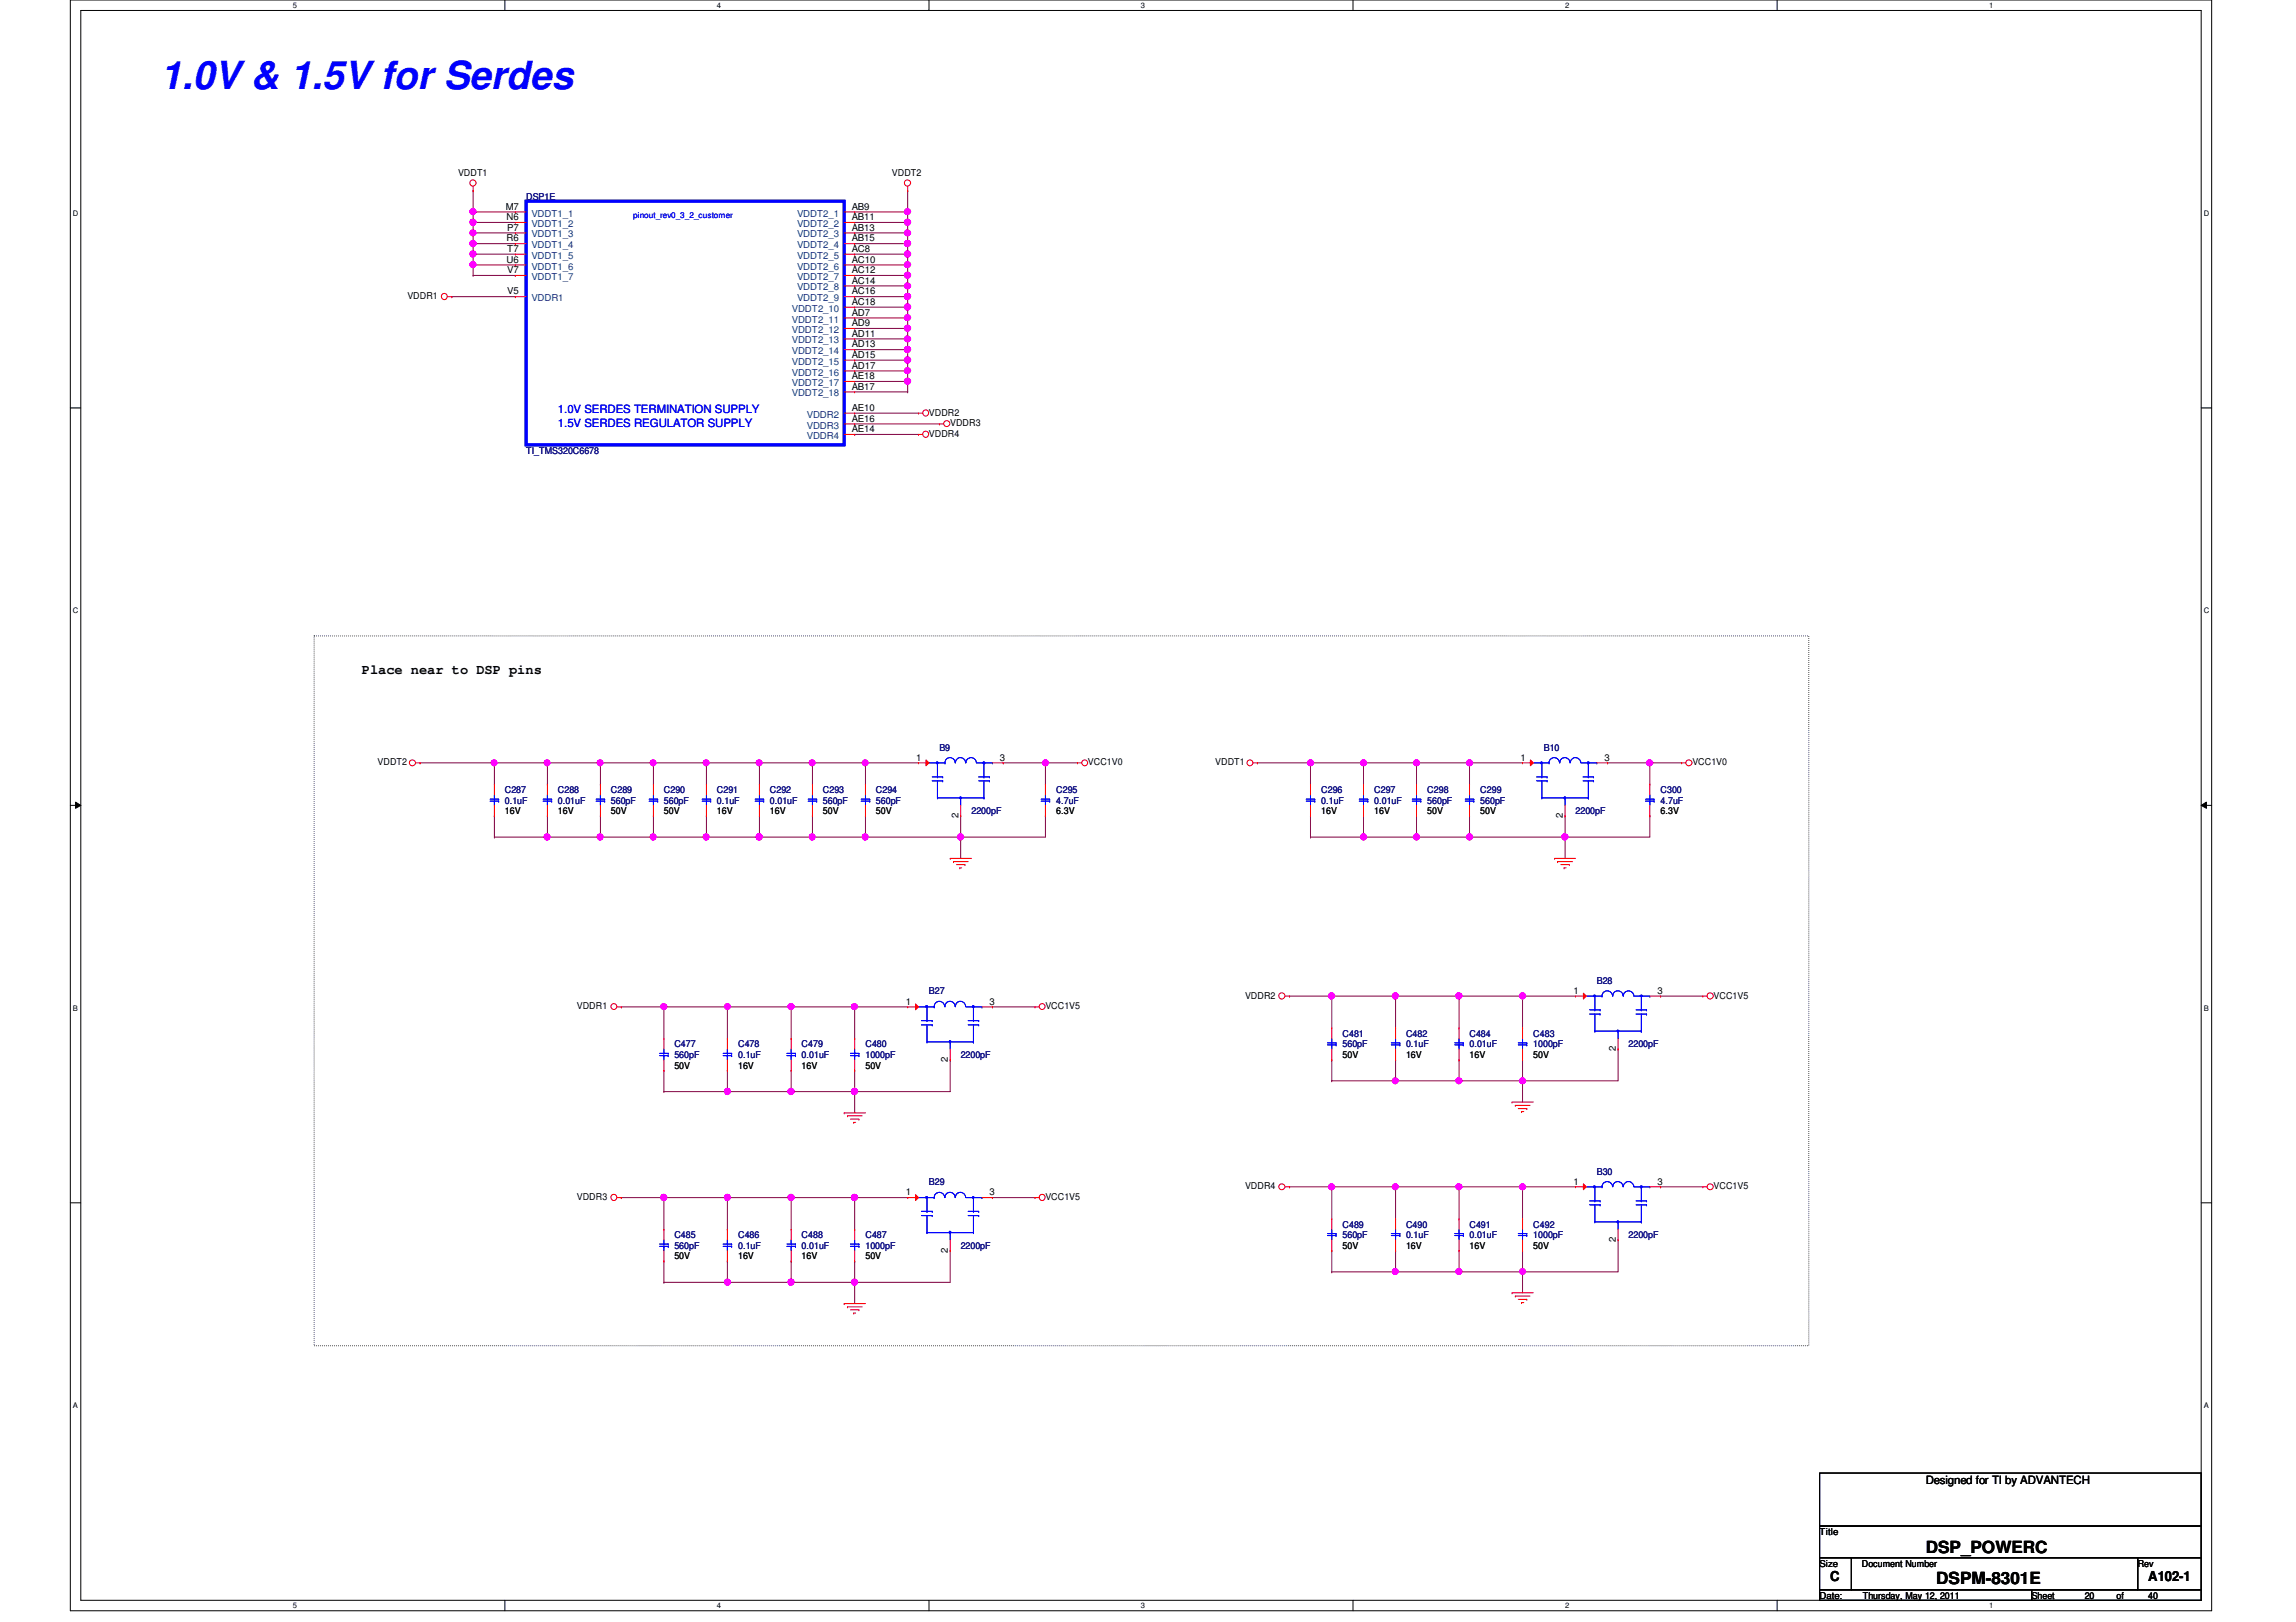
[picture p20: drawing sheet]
<svg xmlns="http://www.w3.org/2000/svg" width="297mm" height="210mm" viewBox="0 0 297 210" stroke-linecap="round" stroke-linejoin="round" font-family="sans-serif">
<defs><g id="words">
<text font-size="5" fill="#00f" x="20.7" y="11.5">1.0V &amp; 1.5V for Serdes</text>
<g font-size="2.2">
<text x="249.1" y="200.9">DSP_POWERC</text>
<text x="250.5" y="205">DSPM-8301E</text>
</g>
<g font-size="1.8">
<text x="46.8" y="87.2">Place near to DSP pins</text>
<text x="236.8" y="204.6">C</text>
<text x="277.9" y="204.6">A102-1</text>
</g>
<g font-size="1.5" fill="#00f">
<text x="72.2" y="53.5">1.0V SERDES TERMINATION SUPPLY</text>
<text x="72.2" y="55.2">1.5V SERDES REGULATOR SUPPLY</text>
</g>
<text font-size="1.5" x="249.1" y="192">Designed for TI by ADVANTECH</text>
<g font-size="1.2">
<text x="59.3" y="22.8">VDDT1</text>
<text x="115.4" y="22.8">VDDT2</text>
<text x="65.4" y="27.1">M7</text>
<text x="65.5" y="28.5">N6</text>
<text x="65.6" y="29.8">P7</text>
<text x="110.2" y="27.1">AB9</text>
<text x="110.2" y="28.5">AB11</text>
<text x="110.2" y="29.8">AB13</text>
<text x="65.5" y="31.2">R6</text>
<text x="65.5" y="34">U6</text>
<text x="65.6" y="32.6">T7</text>
<text x="65.6" y="35.3">V7</text>
<text x="110.2" y="31.2">AB15</text>
<text x="110.2" y="32.6">AC8</text>
<text x="110.2" y="34">AC10</text>
<text x="110.2" y="35.3">AC12</text>
<text x="52.7" y="38.7">VDDR1</text>
<text x="65.6" y="38.1">V5</text>
<text x="110.2" y="36.7">AC14</text>
<text x="110.2" y="38.1">AC16</text>
<text x="110.2" y="39.5">AC18</text>
<text x="110.2" y="40.9">AD7</text>
<text x="110.2" y="42.2">AD9</text>
<text x="110.2" y="43.6">AD11</text>
<text x="110.2" y="45">AD13</text>
<text x="110.2" y="46.3">AD15</text>
<text x="110.2" y="47.7">AD17</text>
<text x="110.2" y="49.1">AE18</text>
<text x="110.2" y="53.2">AE10</text>
<text x="110.2" y="50.4">AB17</text>
<text x="120.2" y="53.8">VDDR2</text>
<text x="110.2" y="54.6">AE16</text>
<text x="110.2" y="55.9">AE14</text>
<text x="120.2" y="56.6">VDDR4</text>
<text x="122.9" y="55.2">VDDR3</text>
<text x="48.8" y="99.1">VDDT2</text>
<text x="118.5" y="98.4">1</text>
<text x="129.4" y="98.4">3</text>
<text x="140.8" y="99.1">VCC1V0</text>
<text x="157.2" y="99.1">VDDT1</text>
<text x="196.7" y="98.4">1</text>
<text x="207.6" y="98.4">3</text>
<text x="218.9" y="99.1">VCC1V0</text>
<text x="65.3" y="105.4">16V</text>
<text x="72.2" y="105.4">16V</text>
<text x="79" y="105.4">50V</text>
<text x="85.9" y="105.4">50V</text>
<text x="92.7" y="105.4">16V</text>
<text x="99.6" y="105.4">16V</text>
<text x="106.5" y="105.4">50V</text>
<text x="113.3" y="105.4">50V</text>
<text x="124" y="105.9" transform="rotate(-90 124 105.9)">2</text>
<text x="136.6" y="105.4">6.3V</text>
<text x="170.9" y="105.4">16V</text>
<text x="177.8" y="105.4">16V</text>
<text x="184.7" y="105.4">50V</text>
<text x="191.5" y="105.4">50V</text>
<text x="202.2" y="105.9" transform="rotate(-90 202.2 105.9)">2</text>
<text x="214.8" y="105.4">6.3V</text>
<text x="74.6" y="130.6">VDDR1</text>
<text x="117.2" y="130">1</text>
<text x="128" y="130">3</text>
<text x="135.3" y="130.6">VCC1V5</text>
<text x="161.1" y="129.2">VDDR2</text>
<text x="203.6" y="128.6">1</text>
<text x="214.4" y="128.6">3</text>
<text x="221.7" y="129.2">VCC1V5</text>
<text x="122.6" y="137.4" transform="rotate(-90 122.6 137.4)">2</text>
<text x="173.7" y="136.9">50V</text>
<text x="181.9" y="136.9">16V</text>
<text x="190.1" y="136.9">16V</text>
<text x="198.4" y="136.9">50V</text>
<text x="209" y="136.1" transform="rotate(-90 209 136.1)">2</text>
<text x="87.2" y="138.3">50V</text>
<text x="95.5" y="138.3">16V</text>
<text x="103.7" y="138.3">16V</text>
<text x="112" y="138.3">50V</text>
<text x="74.6" y="155.3">VDDR3</text>
<text x="117.2" y="154.7">1</text>
<text x="128" y="154.7">3</text>
<text x="135.3" y="155.3">VCC1V5</text>
<text x="161.1" y="153.9">VDDR4</text>
<text x="203.6" y="153.3">1</text>
<text x="214.4" y="153.3">3</text>
<text x="221.7" y="153.9">VCC1V5</text>
<text x="173.7" y="161.6">50V</text>
<text x="181.9" y="161.6">16V</text>
<text x="190.1" y="161.6">16V</text>
<text x="198.4" y="161.6">50V</text>
<text x="209" y="160.7" transform="rotate(-90 209 160.7)">2</text>
<text x="87.2" y="163">50V</text>
<text x="95.5" y="163">16V</text>
<text x="103.7" y="163">16V</text>
<text x="112" y="163">50V</text>
<text x="122.6" y="162.1" transform="rotate(-90 122.6 162.1)">2</text>
<text x="235.4" y="198.6">Title</text>
<text x="235.4" y="202.7">Size</text>
<text x="240.9" y="202.7">Document Number</text>
<text x="276.6" y="202.7">Rev</text>
<text x="235.4" y="206.9">Date:</text>
<text x="241" y="206.9">Thursday, May 12, 2011</text>
<text x="262.8" y="206.9">Sheet</text>
<text x="269.7" y="206.9">20</text>
<text x="273.8" y="206.9">of</text>
<text x="277.9" y="206.9">40</text>
</g>
<g font-size="1.2" fill="#000080">
<text x="68.1" y="25.8">DSP1E</text>
<text x="68.1" y="58.7">TI_TMS320C6678</text>
<text x="121.5" y="97.2">B9</text>
<text x="199.7" y="97.2">B10</text>
<text x="65.3" y="102.6">C287</text>
<text x="65.3" y="104">0.1uF</text>
<text x="72.2" y="102.6">C288</text>
<text x="72.2" y="104">0.01uF</text>
<text x="79" y="102.6">C289</text>
<text x="79" y="104">560pF</text>
<text x="85.9" y="102.6">C290</text>
<text x="85.9" y="104">560pF</text>
<text x="92.7" y="102.6">C291</text>
<text x="92.7" y="104">0.1uF</text>
<text x="99.6" y="102.6">C292</text>
<text x="99.6" y="104">0.01uF</text>
<text x="106.5" y="102.6">C293</text>
<text x="106.5" y="104">560pF</text>
<text x="113.3" y="102.6">C294</text>
<text x="113.3" y="104">560pF</text>
<text x="125.7" y="105.4">2200pF</text>
<text x="136.6" y="102.6">C295</text>
<text x="136.6" y="104">4.7uF</text>
<text x="170.9" y="102.6">C296</text>
<text x="170.9" y="104">0.1uF</text>
<text x="177.8" y="102.6">C297</text>
<text x="177.8" y="104">0.01uF</text>
<text x="184.7" y="102.6">C298</text>
<text x="184.7" y="104">560pF</text>
<text x="191.5" y="102.6">C299</text>
<text x="191.5" y="104">560pF</text>
<text x="203.8" y="105.4">2200pF</text>
<text x="214.8" y="102.6">C300</text>
<text x="214.8" y="104">4.7uF</text>
<text x="120.2" y="128.7">B27</text>
<text x="206.6" y="127.3">B28</text>
<text x="87.2" y="135.6">C477</text>
<text x="87.2" y="136.9">560pF</text>
<text x="95.5" y="135.6">C478</text>
<text x="95.5" y="136.9">0.1uF</text>
<text x="103.7" y="135.6">C479</text>
<text x="103.7" y="136.9">0.01uF</text>
<text x="112" y="135.6">C480</text>
<text x="112" y="136.9">1000pF</text>
<text x="124.3" y="136.9">2200pF</text>
<text x="173.7" y="134.2">C481</text>
<text x="173.7" y="135.6">560pF</text>
<text x="181.9" y="134.2">C482</text>
<text x="181.9" y="135.6">0.1uF</text>
<text x="190.1" y="134.2">C484</text>
<text x="190.1" y="135.6">0.01uF</text>
<text x="198.4" y="134.2">C483</text>
<text x="198.4" y="135.6">1000pF</text>
<text x="210.7" y="135.6">2200pF</text>
<text x="120.2" y="153.4">B29</text>
<text x="206.6" y="152">B30</text>
<text x="87.2" y="160.2">C485</text>
<text x="87.2" y="161.6">560pF</text>
<text x="95.5" y="160.2">C486</text>
<text x="95.5" y="161.6">0.1uF</text>
<text x="103.7" y="160.2">C488</text>
<text x="103.7" y="161.6">0.01uF</text>
<text x="112" y="160.2">C487</text>
<text x="112" y="161.6">1000pF</text>
<text x="124.3" y="161.6">2200pF</text>
<text x="173.7" y="158.9">C489</text>
<text x="173.7" y="160.2">560pF</text>
<text x="181.9" y="158.9">C490</text>
<text x="181.9" y="160.2">0.1uF</text>
<text x="190.1" y="158.9">C491</text>
<text x="190.1" y="160.2">0.01uF</text>
<text x="198.4" y="158.9">C492</text>
<text x="198.4" y="160.2">1000pF</text>
<text x="210.7" y="160.2">2200pF</text>
</g>
<g font-size="1.2" fill="#004080">
<text x="68.7" y="28">VDDT1_1</text>
<text x="68.7" y="29.4">VDDT1_2</text>
<text x="103.1" y="28">VDDT2_1</text>
<text x="103.1" y="29.4">VDDT2_2</text>
<text x="68.7" y="30.7">VDDT1_3</text>
<text x="68.7" y="32.1">VDDT1_4</text>
<text x="68.7" y="33.5">VDDT1_5</text>
<text x="68.7" y="34.9">VDDT1_6</text>
<text x="103.1" y="30.7">VDDT2_3</text>
<text x="103.1" y="32.1">VDDT2_4</text>
<text x="103.1" y="33.5">VDDT2_5</text>
<text x="103.1" y="34.9">VDDT2_6</text>
<text x="68.7" y="36.2">VDDT1_7</text>
<text x="68.7" y="39">VDDR1</text>
<text x="102.4" y="40.3">VDDT2_10</text>
<text x="102.4" y="41.7">VDDT2_11</text>
<text x="103.1" y="36.2">VDDT2_7</text>
<text x="103.1" y="37.6">VDDT2_8</text>
<text x="103.1" y="39">VDDT2_9</text>
<text x="102.4" y="43.1">VDDT2_12</text>
<text x="102.4" y="44.4">VDDT2_13</text>
<text x="102.4" y="45.8">VDDT2_14</text>
<text x="102.4" y="47.2">VDDT2_15</text>
<text x="102.4" y="48.6">VDDT2_16</text>
<text x="102.4" y="50">VDDT2_17</text>
<text x="102.4" y="51.3">VDDT2_18</text>
<text x="104.4" y="54.1">VDDR2</text>
<text x="104.4" y="55.5">VDDR3</text>
<text x="104.4" y="56.8">VDDR4</text>
</g>
<text font-size="1.1" fill="#00f" x="81.9" y="28.2">pinout_rev0_3_2_customer</text>
<g font-size="1">
<text x="37.9" y="1">5</text>
<text x="92.7" y="1">4</text>
<text x="147.6" y="1">3</text>
<text x="202.5" y="1">2</text>
<text x="257.3" y="1">1</text>
<text x="9.4" y="27.9">D</text>
<text x="285.1" y="27.9">D</text>
<text x="9.4" y="79.4">C</text>
<text x="285.1" y="79.4">C</text>
<text x="9.4" y="130.8">B</text>
<text x="285.1" y="130.8">B</text>
<text x="9.4" y="182.2">A</text>
<text x="285.1" y="182.2">A</text>
<text x="37.9" y="208.1">5</text>
<text x="92.7" y="208.1">4</text>
<text x="147.6" y="208.1">3</text>
<text x="202.5" y="208.1">2</text>
<text x="257.3" y="208.1">1</text>
</g>
</g></defs>
<path d="M9.1 0h277v208.4h-277zM10.5 1.4h274.3v205.7h-274.3z" fill="none" stroke="#000" stroke-width=".13"/>
<g fill="#fff">
<path d="M37.9 .1h.5v1.1h-.5z"/>
<path d="M37.9 207.2h.5v1.1h-.5z"/>
</g>
<path d="M65.3 0v1.4M65.3 207.1v1.3" fill="none" stroke="#000" stroke-width=".13"/>
<g fill="#fff">
<path d="M92.7 .1h.6v1.1h-.6z"/>
<path d="M92.7 207.2h.6v1.1h-.6z"/>
</g>
<path d="M120.2 0v1.4M120.2 207.1v1.3" fill="none" stroke="#000" stroke-width=".13"/>
<g fill="#fff">
<path d="M147.6 .1h.6v1.1h-.6z"/>
<path d="M147.6 207.2h.6v1.1h-.6z"/>
</g>
<path d="M175 0v1.4M175 207.1v1.3" fill="none" stroke="#000" stroke-width=".13"/>
<g fill="#fff">
<path d="M202.5 .1h.5v1.1h-.5z"/>
<path d="M202.5 207.2h.5v1.1h-.5z"/>
</g>
<path d="M229.9 0v1.4M229.9 207.1v1.3" fill="none" stroke="#000" stroke-width=".13"/>
<g fill="#fff">
<path d="M257.3 .1h.6v1.1h-.6z"/>
<path d="M257.3 207.2h.6v1.1h-.6z"/>
<path d="M9.4 27.1h.8v1.1h-.8z"/>
<path d="M285.1 27.1h.7v1.1h-.7z"/>
<path d="M9.4 78.5h.8v1.1h-.8z"/>
<path d="M285.1 78.5h.7v1.1h-.7z"/>
</g>
<path d="M9.1 52.8h1.4M284.8 52.8h1.3" fill="none" stroke="#000" stroke-width=".13"/>
<g fill="#fff">
<path d="M9.4 129.9h.7v1.1h-.7z"/>
<path d="M285.1 129.9h.6v1.1h-.6z"/>
</g>
<path d="M9.1 104.2h1.4M9.8 103.8l.7 .4-.7 .4zM284.8 104.2l.6-.4v.8zM284.8 104.2h1.3" fill="none" stroke="#000" stroke-width=".13"/>
<path d="M9.8 103.8l.7 .4-.7 .4zM284.8 104.2l.6-.4v.8z" fill="#000"/>
<g fill="#fff">
<path d="M9.4 181.4h.7v1.1h-.7z"/>
<path d="M285.1 181.4h.6v1.1h-.6z"/>
</g>
<path d="M9.1 155.7h1.4M284.8 155.7h1.3" fill="none" stroke="#000" stroke-width=".13"/>
<path d="M40.6 82.3h193.4v91.9h-193.4z" fill="none" stroke="#000" stroke-width=".13" stroke-dasharray="0 .3"/>
<path d="M61.2 24.7h.1M61.2 24.7v2.7" fill="none" stroke="#800040" stroke-width=".13"/>
<circle cx="61.2" cy="27.4" r=".39" fill="#f0f"/>
<circle cx="61.2" cy="27.4" r=".39" fill="none" stroke="#f0f" stroke-width=".13"/>
<path d="M213.4 98.7h.1M213.4 98.7h4.1" fill="none" stroke="#800040" stroke-width=".13"/>
<circle cx="213.4" cy="98.7" r=".39" fill="#f0f"/>
<circle cx="213.4" cy="98.7" r=".39" fill="none" stroke="#f0f" stroke-width=".13"/>
<path d="M208 98.7h.1M208 98.7h5.4M213.4 98.7h.1M213.4 98.7v2.8M202.5 108.3h.1M202.5 108.3v2.8M213.4 105.6h.1M213.4 105.6v2.7h-10.9" fill="none" stroke="#800040" stroke-width=".13"/>
<circle cx="202.5" cy="108.3" r=".4" fill="#f0f"/>
<circle cx="202.5" cy="108.3" r=".4" fill="none" stroke="#f0f" stroke-width=".13"/>
<path d="M183.3 98.7h.1M183.3 98.7h13.7M190.1 98.7h.1M190.1 98.7v2.8M202.5 105.6h.1M202.5 105.6v2.7" fill="none" stroke="#800040" stroke-width=".13"/>
<circle cx="190.1" cy="98.7" r=".38" fill="#f0f"/>
<circle cx="190.1" cy="98.7" r=".38" fill="none" stroke="#f0f" stroke-width=".13"/>
<circle cx="183.3" cy="98.7" r=".38" fill="#f0f"/>
<circle cx="183.3" cy="98.7" r=".38" fill="none" stroke="#f0f" stroke-width=".13"/>
<path d="M176.4 98.7h.1M176.4 98.7h6.9M183.3 98.7h.1M183.3 98.7v2.8" fill="none" stroke="#800040" stroke-width=".13"/>
<circle cx="176.4" cy="98.7" r=".38" fill="#f0f"/>
<circle cx="176.4" cy="98.7" r=".38" fill="none" stroke="#f0f" stroke-width=".13"/>
<path d="M169.5 98.7h.1M169.5 98.7h6.9M176.4 98.7h.1M176.4 98.7v2.8" fill="none" stroke="#800040" stroke-width=".13"/>
<circle cx="169.5" cy="98.7" r=".38" fill="#f0f"/>
<circle cx="169.5" cy="98.7" r=".38" fill="none" stroke="#f0f" stroke-width=".13"/>
<path d="M162.7 98.7h.1M162.7 98.7h6.8M169.5 98.7h.1M169.5 98.7v2.8M169.5 105.6h.1M169.5 108.3h.1M169.5 105.6v2.7M169.5 108.3h6.9M190.1 105.6h.1M190.1 108.3h.1M190.1 108.3h12.4M190.1 105.6v2.7" fill="none" stroke="#800040" stroke-width=".13"/>
<circle cx="190.1" cy="108.3" r=".39" fill="#f0f"/>
<circle cx="190.1" cy="108.3" r=".39" fill="none" stroke="#f0f" stroke-width=".13"/>
<path d="M176.4 105.6h.1M176.4 108.3h.1M176.4 105.6v2.7M183.3 105.6h.1M183.3 105.6v2.7h-6.9" fill="none" stroke="#800040" stroke-width=".13"/>
<circle cx="176.4" cy="108.3" r=".39" fill="#f0f"/>
<circle cx="176.4" cy="108.3" r=".39" fill="none" stroke="#f0f" stroke-width=".13"/>
<path d="M124.3 108.3h.1M135.3 105.6h.1M135.3 105.6v2.7h-11" fill="none" stroke="#800040" stroke-width=".13"/>
<circle cx="124.3" cy="108.3" r=".4" fill="#f0f"/>
<circle cx="124.3" cy="108.3" r=".4" fill="none" stroke="#f0f" stroke-width=".13"/>
<path d="M112 98.7h.1M112 98.7h6.8M105.1 105.6h.1M105.1 105.6v2.7M124.3 105.6h.1M124.3 105.6v2.7" fill="none" stroke="#800040" stroke-width=".13"/>
<circle cx="111.9" cy="98.7" r=".38" fill="#f0f"/>
<circle cx="111.9" cy="98.7" r=".38" fill="none" stroke="#f0f" stroke-width=".13"/>
<path d="M98.3 105.6h.1M98.3 108.3h.1M98.3 105.6v2.7M98.3 108.3h6.8" fill="none" stroke="#800040" stroke-width=".13"/>
<circle cx="98.2" cy="108.3" r=".39" fill="#f0f"/>
<circle cx="98.2" cy="108.3" r=".39" fill="none" stroke="#f0f" stroke-width=".13"/>
<path d="M105.1 98.7h.1M105.1 98.7h6.9M112 98.7h.1M112 98.7v2.8" fill="none" stroke="#800040" stroke-width=".13"/>
<circle cx="105.1" cy="98.7" r=".38" fill="#f0f"/>
<circle cx="105.1" cy="98.7" r=".38" fill="none" stroke="#f0f" stroke-width=".13"/>
<path d="M98.3 98.7h.1M98.3 98.7h6.8M105.1 98.7h.1M105.1 98.7v2.8" fill="none" stroke="#800040" stroke-width=".13"/>
<circle cx="98.2" cy="98.7" r=".38" fill="#f0f"/>
<circle cx="98.2" cy="98.7" r=".38" fill="none" stroke="#f0f" stroke-width=".13"/>
<path d="M91.4 98.7h.1M91.4 98.7h6.9M98.3 98.7h.1M98.3 98.7v2.8" fill="none" stroke="#800040" stroke-width=".13"/>
<circle cx="91.4" cy="98.7" r=".38" fill="#f0f"/>
<circle cx="91.4" cy="98.7" r=".38" fill="none" stroke="#f0f" stroke-width=".13"/>
<path d="M135.3 98.7h.1M135.3 98.7h4.1" fill="none" stroke="#800040" stroke-width=".13"/>
<circle cx="135.3" cy="98.7" r=".38" fill="#f0f"/>
<circle cx="135.3" cy="98.7" r=".38" fill="none" stroke="#f0f" stroke-width=".13"/>
<path d="M84.5 98.7h.1M84.5 98.7h6.9M91.4 98.7h.1M91.4 98.7v2.8M91.4 105.6h.1M91.4 108.3h.1M91.4 105.6v2.7M91.4 108.3h6.9M124.3 108.3h.1M124.3 108.3v2.8" fill="none" stroke="#800040" stroke-width=".13"/>
<circle cx="98.2" cy="108.3" r=".39" fill="#f0f"/>
<circle cx="98.2" cy="108.3" r=".39" fill="none" stroke="#f0f" stroke-width=".13"/>
<circle cx="91.3" cy="108.3" r=".39" fill="#f0f"/>
<circle cx="91.3" cy="108.3" r=".39" fill="none" stroke="#f0f" stroke-width=".13"/>
<path d="M84.5 98.7h.1M84.5 98.7v2.8M129.8 98.7h.1M129.8 98.7h5.5M135.3 98.7h.1M135.3 98.7v2.8M70.8 105.6h.1M70.8 105.6v2.7M77.7 105.6h.1M77.7 105.6v2.7M112 105.6h.1M112 105.6v2.7" fill="none" stroke="#800040" stroke-width=".13"/>
<circle cx="84.5" cy="98.7" r=".38" fill="#f0f"/>
<circle cx="84.5" cy="98.7" r=".38" fill="none" stroke="#f0f" stroke-width=".13"/>
<path d="M64 98.7h.1M64 98.7v2.8M70.8 98.7h.1M70.8 98.7v2.8M70.8 98.7h6.9M77.7 98.7h.1M77.7 98.7v2.8M64 105.6h.1M64 105.6v2.7M84.5 105.6h.1M84.5 105.6v2.7" fill="none" stroke="#800040" stroke-width=".13"/>
<circle cx="70.8" cy="98.7" r=".38" fill="#f0f"/>
<circle cx="70.8" cy="98.7" r=".38" fill="none" stroke="#f0f" stroke-width=".13"/>
<path d="M77.7 98.7h.1M77.7 98.7h6.8" fill="none" stroke="#800040" stroke-width=".13"/>
<circle cx="77.6" cy="98.7" r=".38" fill="#f0f"/>
<circle cx="77.6" cy="98.7" r=".38" fill="none" stroke="#f0f" stroke-width=".13"/>
<path d="M54.4 98.7h.1M54.4 98.7h16.4M64 98.7h.1" fill="none" stroke="#800040" stroke-width=".13"/>
<circle cx="63.9" cy="98.7" r=".38" fill="#f0f"/>
<circle cx="63.9" cy="98.7" r=".38" fill="none" stroke="#f0f" stroke-width=".13"/>
<path d="M84.5 108.3h.1M84.5 108.3h6.9" fill="none" stroke="#800040" stroke-width=".13"/>
<circle cx="84.5" cy="108.3" r=".39" fill="#f0f"/>
<circle cx="84.5" cy="108.3" r=".39" fill="none" stroke="#f0f" stroke-width=".13"/>
<path d="M77.7 108.3h.1M77.7 108.3h6.8" fill="none" stroke="#800040" stroke-width=".13"/>
<circle cx="77.6" cy="108.3" r=".39" fill="#f0f"/>
<circle cx="77.6" cy="108.3" r=".39" fill="none" stroke="#f0f" stroke-width=".13"/>
<path d="M64 108.3h.1M64 108.3h13.7M70.8 108.3h.1" fill="none" stroke="#800040" stroke-width=".13"/>
<circle cx="70.8" cy="108.3" r=".39" fill="#f0f"/>
<circle cx="70.8" cy="108.3" r=".39" fill="none" stroke="#f0f" stroke-width=".13"/>
<path d="M105.1 108.3h.1M105.1 108.3h6.9" fill="none" stroke="#800040" stroke-width=".13"/>
<circle cx="105.1" cy="108.3" r=".39" fill="#f0f"/>
<circle cx="105.1" cy="108.3" r=".39" fill="none" stroke="#f0f" stroke-width=".13"/>
<path d="M183.3 108.3h.1M183.3 108.3h6.8" fill="none" stroke="#800040" stroke-width=".13"/>
<circle cx="183.2" cy="108.3" r=".39" fill="#f0f"/>
<circle cx="183.2" cy="108.3" r=".39" fill="none" stroke="#f0f" stroke-width=".13"/>
<path d="M85.9 130.3h.1M85.9 130.3v4.1M102.4 130.3h.1M102.4 130.3h8.2M110.6 138.5h.1M110.6 138.5v2.8" fill="none" stroke="#800040" stroke-width=".13"/>
<circle cx="102.3" cy="130.3" r=".39" fill="#f0f"/>
<circle cx="102.3" cy="130.3" r=".39" fill="none" stroke="#f0f" stroke-width=".13"/>
<path d="M110.6 130.3h.1M110.6 130.3v4.1" fill="none" stroke="#800040" stroke-width=".13"/>
<circle cx="110.6" cy="130.3" r=".39" fill="#f0f"/>
<circle cx="110.6" cy="130.3" r=".39" fill="none" stroke="#f0f" stroke-width=".13"/>
<path d="M94.1 130.3h.1M94.1 130.3h8.3M102.4 130.3h.1M102.4 130.3v4.1" fill="none" stroke="#800040" stroke-width=".13"/>
<circle cx="94.1" cy="130.3" r=".38" fill="#f0f"/>
<circle cx="94.1" cy="130.3" r=".38" fill="none" stroke="#f0f" stroke-width=".13"/>
<path d="M85.9 130.3h.1M85.9 130.3h8.2M94.1 130.3h.1M94.1 130.3v4.1" fill="none" stroke="#800040" stroke-width=".13"/>
<circle cx="85.9" cy="130.3" r=".39" fill="#f0f"/>
<circle cx="85.9" cy="130.3" r=".39" fill="none" stroke="#f0f" stroke-width=".13"/>
<path d="M85.9 138.5h.1M85.9 138.5v2.8M102.4 138.5h.1M102.4 138.5v2.8h-16.5M85.9 141.3h.1M94.1 141.3h.1" fill="none" stroke="#800040" stroke-width=".13"/>
<circle cx="102.3" cy="141.2" r=".4" fill="#f0f"/>
<circle cx="102.3" cy="141.2" r=".4" fill="none" stroke="#f0f" stroke-width=".13"/>
<circle cx="94.1" cy="141.2" r=".39" fill="#f0f"/>
<circle cx="94.1" cy="141.2" r=".39" fill="none" stroke="#f0f" stroke-width=".13"/>
<path d="M94.1 138.5h.1M94.1 138.5v2.8M102.4 141.3h.1M102.4 141.3h8.2" fill="none" stroke="#800040" stroke-width=".13"/>
<circle cx="110.5" cy="141.2" r=".4" fill="#f0f"/>
<circle cx="110.5" cy="141.2" r=".4" fill="none" stroke="#f0f" stroke-width=".13"/>
<g fill="none" stroke="#800040" stroke-width=".13">
<path d="M58.5 38.4h.1M58.5 38.4h8.2M80.4 130.3h.1M80.4 130.3h5.5M110.6 130.3h.1M110.6 130.3h6.8M122.9 137.2h.1M122.9 137.2v4.1h-12.3M128.4 130.3h.1M128.4 130.3h5.5M172.3 128.9h.1M172.3 128.9v4.1"/>
<path d="M188.8 128.9h.1M188.8 128.9h8.2M197 139.9h.1M197 137.2h.1M197 137.2v2.7M209.3 135.8h.1M209.3 135.8v4.1h-12.3M214.8 128.9h.1M214.8 128.9h5.5M110.6 141.3h.1M110.6 141.3v2.7"/>
</g>
<circle cx="188.7" cy="128.9" r=".4" fill="#f0f"/>
<circle cx="188.7" cy="128.9" r=".4" fill="none" stroke="#f0f" stroke-width=".13"/>
<path d="M197 128.9h.1M197 128.9v4.1" fill="none" stroke="#800040" stroke-width=".13"/>
<circle cx="197" cy="128.9" r=".39" fill="#f0f"/>
<circle cx="197" cy="128.9" r=".39" fill="none" stroke="#f0f" stroke-width=".13"/>
<path d="M180.5 128.9h.1M180.5 128.9h8.3M188.8 128.9h.1M188.8 128.9v4.1" fill="none" stroke="#800040" stroke-width=".13"/>
<circle cx="180.5" cy="128.9" r=".39" fill="#f0f"/>
<circle cx="180.5" cy="128.9" r=".39" fill="none" stroke="#f0f" stroke-width=".13"/>
<path d="M172.3 128.9h.1M172.3 128.9h8.2M180.5 128.9h.1M180.5 128.9v4.1" fill="none" stroke="#800040" stroke-width=".13"/>
<circle cx="172.3" cy="128.9" r=".4" fill="#f0f"/>
<circle cx="172.3" cy="128.9" r=".4" fill="none" stroke="#f0f" stroke-width=".13"/>
<path d="M172.3 137.2h.1M172.3 139.9h.1M172.3 137.2v2.7M180.5 139.9h.1M188.8 137.2h.1M188.8 137.2v2.7h-16.5" fill="none" stroke="#800040" stroke-width=".13"/>
<circle cx="188.7" cy="139.9" r=".39" fill="#f0f"/>
<circle cx="188.7" cy="139.9" r=".39" fill="none" stroke="#f0f" stroke-width=".13"/>
<circle cx="180.5" cy="139.9" r=".38" fill="#f0f"/>
<circle cx="180.5" cy="139.9" r=".38" fill="none" stroke="#f0f" stroke-width=".13"/>
<path d="M180.5 137.2h.1M180.5 137.2v2.7M188.8 139.9h.1M188.8 139.9h8.2" fill="none" stroke="#800040" stroke-width=".13"/>
<circle cx="197" cy="139.9" r=".38" fill="#f0f"/>
<circle cx="197" cy="139.9" r=".38" fill="none" stroke="#f0f" stroke-width=".13"/>
<g fill="none" stroke="#800040" stroke-width=".13">
<path d="M166.8 128.9h.1M166.8 128.9h5.5M197 139.9h.1M197 128.9h.1M197 139.9v2.7M197 128.9h6.8M85.9 155h.1M85.9 155v4.1M102.4 155h.1M102.4 155h8.2M128.4 155h.1M128.4 155h5.5"/>
<path d="M110.6 165.9h.1M110.6 163.2h.1M110.6 163.2v2.7M122.9 161.8h.1M122.9 161.8v4.1h-12.3"/>
</g>
<circle cx="102.3" cy="155" r=".4" fill="#f0f"/>
<circle cx="102.3" cy="155" r=".4" fill="none" stroke="#f0f" stroke-width=".13"/>
<path d="M110.6 155h.1M110.6 155v4.1" fill="none" stroke="#800040" stroke-width=".13"/>
<circle cx="110.5" cy="155" r=".4" fill="#f0f"/>
<circle cx="110.5" cy="155" r=".4" fill="none" stroke="#f0f" stroke-width=".13"/>
<path d="M94.1 155h.1M94.1 155h8.3M102.4 155h.1M102.4 155v4.1" fill="none" stroke="#800040" stroke-width=".13"/>
<circle cx="94.1" cy="155" r=".39" fill="#f0f"/>
<circle cx="94.1" cy="155" r=".39" fill="none" stroke="#f0f" stroke-width=".13"/>
<path d="M85.9 155h.1M85.9 155h8.2M94.1 155h.1M94.1 155v4.1" fill="none" stroke="#800040" stroke-width=".13"/>
<circle cx="85.9" cy="155" r=".4" fill="#f0f"/>
<circle cx="85.9" cy="155" r=".4" fill="none" stroke="#f0f" stroke-width=".13"/>
<path d="M85.9 163.2h.1M85.9 165.9h.1M85.9 163.2v2.7M94.1 165.9h.1M102.4 163.2h.1M102.4 163.2v2.7h-16.5" fill="none" stroke="#800040" stroke-width=".13"/>
<circle cx="102.3" cy="165.9" r=".4" fill="#f0f"/>
<circle cx="102.3" cy="165.9" r=".4" fill="none" stroke="#f0f" stroke-width=".13"/>
<circle cx="94.1" cy="165.9" r=".39" fill="#f0f"/>
<circle cx="94.1" cy="165.9" r=".39" fill="none" stroke="#f0f" stroke-width=".13"/>
<path d="M94.1 163.2h.1M94.1 163.2v2.7M102.4 165.9h.1M102.4 165.9h8.2" fill="none" stroke="#800040" stroke-width=".13"/>
<circle cx="110.5" cy="165.9" r=".4" fill="#f0f"/>
<circle cx="110.5" cy="165.9" r=".4" fill="none" stroke="#f0f" stroke-width=".13"/>
<g fill="none" stroke="#800040" stroke-width=".13">
<path d="M80.4 155h.1M80.4 155h5.5M172.3 153.6h.1M172.3 153.6v4.1M188.8 153.6h.1M188.8 153.6h8.2M214.8 153.6h.1M214.8 153.6h5.5M110.6 165.9h.1M110.6 165.9v2.8M197 164.6h.1M197 161.8h.1"/>
<path d="M197 161.8v2.8M209.3 160.4h.1M209.3 160.4v4.2h-12.3"/>
</g>
<circle cx="188.7" cy="153.6" r=".39" fill="#f0f"/>
<circle cx="188.7" cy="153.6" r=".39" fill="none" stroke="#f0f" stroke-width=".13"/>
<path d="M197 153.6h.1M197 153.6v4.1" fill="none" stroke="#800040" stroke-width=".13"/>
<circle cx="197" cy="153.6" r=".38" fill="#f0f"/>
<circle cx="197" cy="153.6" r=".38" fill="none" stroke="#f0f" stroke-width=".13"/>
<path d="M180.5 153.6h.1M180.5 153.6h8.3M188.8 153.6h.1M188.8 153.6v4.1" fill="none" stroke="#800040" stroke-width=".13"/>
<circle cx="180.5" cy="153.6" r=".38" fill="#f0f"/>
<circle cx="180.5" cy="153.6" r=".38" fill="none" stroke="#f0f" stroke-width=".13"/>
<path d="M172.3 153.6h.1M172.3 153.6h8.2M180.5 153.6h.1M180.5 153.6v4.1" fill="none" stroke="#800040" stroke-width=".13"/>
<circle cx="172.3" cy="153.6" r=".39" fill="#f0f"/>
<circle cx="172.3" cy="153.6" r=".39" fill="none" stroke="#f0f" stroke-width=".13"/>
<path d="M172.3 161.8h.1M172.3 164.6h.1M172.3 161.8v2.8M180.5 164.6h.1M188.8 161.8h.1M188.8 161.8v2.8h-16.5" fill="none" stroke="#800040" stroke-width=".13"/>
<circle cx="188.7" cy="164.5" r=".39" fill="#f0f"/>
<circle cx="188.7" cy="164.5" r=".39" fill="none" stroke="#f0f" stroke-width=".13"/>
<circle cx="180.5" cy="164.5" r=".38" fill="#f0f"/>
<circle cx="180.5" cy="164.5" r=".38" fill="none" stroke="#f0f" stroke-width=".13"/>
<path d="M180.5 161.8h.1M180.5 161.8v2.8M188.8 164.6h.1M188.8 164.6h8.2" fill="none" stroke="#800040" stroke-width=".13"/>
<circle cx="197" cy="164.5" r=".38" fill="#f0f"/>
<circle cx="197" cy="164.5" r=".38" fill="none" stroke="#f0f" stroke-width=".13"/>
<path d="M112 108.3h.1M112 108.3h12.3M110.6 155h.1M110.6 155h6.8M166.8 153.6h.1M166.8 153.6h5.5M197 153.6h.1M197 153.6h6.8M197 164.6h.1M197 164.6v2.7" fill="none" stroke="#800040" stroke-width=".13"/>
<circle cx="111.9" cy="108.3" r=".39" fill="#f0f"/>
<circle cx="111.9" cy="108.3" r=".39" fill="none" stroke="#f0f" stroke-width=".13"/>
<path d="M61.2 27.4h.1M61.2 28.8h.1M61.2 34.3h.1M61.2 27.4h5.5M61.2 27.4v1.4M61.2 35.6h5.5M61.2 34.3h5.5M66.7 35.6h.1" fill="none" stroke="#800040" stroke-width=".13"/>
<circle cx="61.2" cy="34.2" r=".39" fill="#f0f"/>
<circle cx="61.2" cy="34.2" r=".39" fill="none" stroke="#f0f" stroke-width=".13"/>
<path d="M61.2 35.6h.1M61.2 32.9h.1M61.2 32.9v2.7" fill="none" stroke="#800040" stroke-width=".13"/>
<circle cx="61.2" cy="32.9" r=".4" fill="#f0f"/>
<circle cx="61.2" cy="32.9" r=".4" fill="none" stroke="#f0f" stroke-width=".13"/>
<path d="M61.2 31.5h.1M61.2 31.5h5.5" fill="none" stroke="#800040" stroke-width=".13"/>
<circle cx="61.2" cy="31.5" r=".4" fill="#f0f"/>
<circle cx="61.2" cy="31.5" r=".4" fill="none" stroke="#f0f" stroke-width=".13"/>
<path d="M61.2 32.9h.1M61.2 30.1h.1M61.2 31.5v1.4M61.2 32.9h5.5M61.2 30.1h5.5" fill="none" stroke="#800040" stroke-width=".13"/>
<circle cx="61.2" cy="30.1" r=".39" fill="#f0f"/>
<circle cx="61.2" cy="30.1" r=".39" fill="none" stroke="#f0f" stroke-width=".13"/>
<path d="M61.2 31.5h.1M61.2 28.8h.1M61.2 30.1v1.4M61.2 28.8h5.5" fill="none" stroke="#800040" stroke-width=".13"/>
<circle cx="61.2" cy="28.8" r=".4" fill="#f0f"/>
<circle cx="61.2" cy="28.8" r=".4" fill="none" stroke="#f0f" stroke-width=".13"/>
<path d="M61.2 30.1h.1M61.2 28.8v1.3M110.6 49.4h6.8M117.4 49.4h.1" fill="none" stroke="#800040" stroke-width=".13"/>
<circle cx="117.4" cy="49.3" r=".4" fill="#f0f"/>
<circle cx="117.4" cy="49.3" r=".4" fill="none" stroke="#f0f" stroke-width=".13"/>
<path d="M110.6 27.4h6.8M110.6 28.8h6.8M117.4 27.4h.1M117.4 24.7h.1M117.4 28.8h.1M117.4 24.7v2.7M117.4 48h.1M117.4 48v1.4" fill="none" stroke="#800040" stroke-width=".13"/>
<circle cx="117.4" cy="28.8" r=".4" fill="#f0f"/>
<circle cx="117.4" cy="28.8" r=".4" fill="none" stroke="#f0f" stroke-width=".13"/>
<path d="M110.6 30.1h6.8M117.4 30.1h.1" fill="none" stroke="#800040" stroke-width=".13"/>
<circle cx="117.4" cy="30.1" r=".39" fill="#f0f"/>
<circle cx="117.4" cy="30.1" r=".39" fill="none" stroke="#f0f" stroke-width=".13"/>
<path d="M110.6 31.5h6.8M117.4 31.5h.1" fill="none" stroke="#800040" stroke-width=".13"/>
<circle cx="117.4" cy="31.5" r=".4" fill="#f0f"/>
<circle cx="117.4" cy="31.5" r=".4" fill="none" stroke="#f0f" stroke-width=".13"/>
<path d="M110.6 32.9h.1M110.6 32.9h6.8" fill="none" stroke="#800040" stroke-width=".13"/>
<circle cx="117.4" cy="32.9" r=".4" fill="#f0f"/>
<circle cx="117.4" cy="32.9" r=".4" fill="none" stroke="#f0f" stroke-width=".13"/>
<path d="M110.6 35.6h6.8M117.4 31.5h.1M117.4 35.6h.1M117.4 31.5v1.4" fill="none" stroke="#800040" stroke-width=".13"/>
<circle cx="117.4" cy="35.6" r=".4" fill="#f0f"/>
<circle cx="117.4" cy="35.6" r=".4" fill="none" stroke="#f0f" stroke-width=".13"/>
<path d="M110.6 37h6.8M117.4 37h.1" fill="none" stroke="#800040" stroke-width=".13"/>
<circle cx="117.4" cy="37" r=".39" fill="#f0f"/>
<circle cx="117.4" cy="37" r=".39" fill="none" stroke="#f0f" stroke-width=".13"/>
<path d="M110.6 38.4h6.8M117.4 38.4h.1" fill="none" stroke="#800040" stroke-width=".13"/>
<circle cx="117.4" cy="38.4" r=".4" fill="#f0f"/>
<circle cx="117.4" cy="38.4" r=".4" fill="none" stroke="#f0f" stroke-width=".13"/>
<path d="M110.6 39.8h.1M110.6 39.8h6.8" fill="none" stroke="#800040" stroke-width=".13"/>
<circle cx="117.4" cy="39.7" r=".4" fill="#f0f"/>
<circle cx="117.4" cy="39.7" r=".4" fill="none" stroke="#f0f" stroke-width=".13"/>
<path d="M110.6 34.3h6.8M117.4 34.3h.1" fill="none" stroke="#800040" stroke-width=".13"/>
<circle cx="117.4" cy="34.2" r=".39" fill="#f0f"/>
<circle cx="117.4" cy="34.2" r=".39" fill="none" stroke="#f0f" stroke-width=".13"/>
<path d="M117.4 38.4h.1M117.4 38.4v1.4M110.6 42.5h6.8M117.4 42.5h.1" fill="none" stroke="#800040" stroke-width=".13"/>
<circle cx="117.4" cy="42.5" r=".4" fill="#f0f"/>
<circle cx="117.4" cy="42.5" r=".4" fill="none" stroke="#f0f" stroke-width=".13"/>
<path d="M110.6 43.9h6.8M117.4 43.9h.1" fill="none" stroke="#800040" stroke-width=".13"/>
<circle cx="117.4" cy="43.9" r=".39" fill="#f0f"/>
<circle cx="117.4" cy="43.9" r=".39" fill="none" stroke="#f0f" stroke-width=".13"/>
<path d="M110.6 46.6h.1M110.6 46.6h6.8" fill="none" stroke="#800040" stroke-width=".13"/>
<circle cx="117.4" cy="46.6" r=".4" fill="#f0f"/>
<circle cx="117.4" cy="46.6" r=".4" fill="none" stroke="#f0f" stroke-width=".13"/>
<path d="M110.6 41.1h6.8M117.4 41.1h.1" fill="none" stroke="#800040" stroke-width=".13"/>
<circle cx="117.4" cy="41.1" r=".39" fill="#f0f"/>
<circle cx="117.4" cy="41.1" r=".39" fill="none" stroke="#f0f" stroke-width=".13"/>
<path d="M110.6 48h.1M110.6 48h6.8M117.4 45.3h.1M117.4 45.3v1.3" fill="none" stroke="#800040" stroke-width=".13"/>
<circle cx="117.4" cy="48" r=".39" fill="#f0f"/>
<circle cx="117.4" cy="48" r=".39" fill="none" stroke="#f0f" stroke-width=".13"/>
<path d="M110.6 45.3h6.8M117.4 46.6h.1M117.4 45.3h.1M117.4 46.6v1.4" fill="none" stroke="#800040" stroke-width=".13"/>
<circle cx="117.4" cy="45.2" r=".4" fill="#f0f"/>
<circle cx="117.4" cy="45.2" r=".4" fill="none" stroke="#f0f" stroke-width=".13"/>
<g fill="none" stroke="#800040" stroke-width=".13">
<path d="M117.4 39.8h.1M117.4 37h.1M117.4 35.6h.1M117.4 34.3h.1M117.4 32.9h.1M117.4 30.1h.1M117.4 28.8h.1M117.4 27.4h.1M117.4 27.4v4.1M117.4 32.9v5.5M117.4 39.8v5.5M117.4 43.9h.1"/>
<path d="M117.4 42.5h.1M117.4 41.1h.1"/>
</g>
<circle cx="117.4" cy="27.4" r=".39" fill="#f0f"/>
<circle cx="117.4" cy="27.4" r=".39" fill="none" stroke="#f0f" stroke-width=".13"/>
<path d="M110.6 53.5h.1M110.6 54.9h.1M110.6 56.2h.1M110.6 53.5h8.2M110.6 54.9h10.9M110.6 56.2h8.2M110.6 50.7h6.8M117.4 50.7h.1M117.4 49.4h.1M117.4 49.4v1.3" fill="none" stroke="#800040" stroke-width=".13"/>
<g fill="none" stroke="#f00" stroke-width=".13">
<path d="M57.9 38.4h.6M58.5 38.4h.1M61.2 24.7h.1M61.2 24.1v.6M117.4 24.7h.1M117.4 24.1v.6M118.8 53.5h.1M118.8 56.2h.1M118.8 53.5h.6M118.8 56.2h.6M121.5 54.9h.1M121.5 54.9h.6"/>
<path d="M53.8 98.7h.6M54.4 98.7h.1M139.4 98.7h.1M139.4 98.7h.6M162.1 98.7h.6M162.7 98.7h.1M217.5 98.7h.1M217.5 98.7h.6M64 101.5h.1M64 105.6h.1M64 101.5v1.4M64 104.2v1.4"/>
<path d="M77.7 101.5h.1M77.7 105.6h.1M77.7 101.5v1.4M77.7 104.2v1.4M84.5 101.5h.1M84.5 105.6h.1M84.5 101.5v1.4M84.5 104.2v1.4M91.4 101.5h.1M91.4 105.6h.1M91.4 101.5v1.4M91.4 104.2v1.4"/>
<path d="M98.3 101.5h.1M98.3 105.6h.1M98.3 101.5v1.4M98.3 104.2v1.4M105.1 101.5h.1M105.1 105.6h.1M105.1 101.5v1.4M105.1 104.2v1.4M112 101.5h.1M112 105.6h.1M112 101.5v1.4M112 104.2v1.4"/>
<path d="M122.9 111.1h.1M122.9 111.1h2.8M123.4 111.5h.1M123.4 111.5h1.9M123.7 111.9h1.1M124.2 112.3h.1M124.2 112.3h.2M124.8 111.9h.1M135.3 101.5h.1M135.3 105.6h.1M135.3 101.5v1.4M135.3 104.2v1.4"/>
<path d="M169.5 101.5h.1M169.5 105.6h.1M169.5 101.5v1.4M169.5 104.2v1.4M176.4 101.5h.1M176.4 105.6h.1M176.4 101.5v1.4M176.4 104.2v1.4M183.3 101.5h.1M183.3 105.6h.1M183.3 101.5v1.4M183.3 104.2v1.4"/>
<path d="M190.1 101.5h.1M190.1 105.6h.1M190.1 101.5v1.4M190.1 104.2v1.4M201.1 111.1h.1M201.1 111.1h2.7M201.5 111.5h.1M201.5 111.5h2M201.9 111.9h1.1M202.3 112.3h.1M202.3 112.3h.3M203 111.9h.1"/>
<path d="M79.8 130.3h.6M80.4 130.3h.1M85.9 134.4h.1M85.9 138.5h.1M85.9 134.4v1.4M85.9 137.2v1.3M94.1 134.4h.1M94.1 138.5h.1M94.1 134.4v1.4M94.1 137.2v1.3M133.9 130.3h.1M133.9 130.3h.5"/>
<path d="M166.3 128.9h.5M166.8 128.9h.1M180.5 133h.1M180.5 137.2h.1M180.5 133v1.4M180.5 135.8v1.4M188.8 133h.1M188.8 137.2h.1M188.8 133v1.4M188.8 135.8v1.4M197 133h.1M197 137.2h.1"/>
<path d="M197 133v1.4M197 135.8v1.4M220.3 128.9h.1M220.3 128.9h.5M79.8 155h.6M80.4 155h.1M94.1 159.1h.1M94.1 159.1v1.3M102.4 159.1h.1M102.4 159.1v1.3M109.2 144h.1M109.2 144h2.8"/>
<path d="M109.6 144.4h.1M109.6 144.4h1.9M110 144.8h1.1M110.4 145.2h.1M110.4 145.2h.3M110.6 159.1h.1M110.6 159.1v1.3M111.1 144.8h.1M133.9 155h.1M133.9 155h.5M166.3 153.6h.5M166.8 153.6h.1"/>
<path d="M180.5 157.7h.1M180.5 157.7v1.4M188.8 157.7h.1M188.8 157.7v1.4M195.6 142.6h.1M195.6 142.6h2.8M196 143h.1M196 143h1.9M196.4 143.5h1.1M196.8 143.8h.1M196.8 143.8h.3M197 157.7h.1"/>
<path d="M197 157.7v1.4M197.5 143.5h.1M220.3 153.6h.1M220.3 153.6h.5M94.1 163.2h.1M94.1 161.8v1.4M102.4 163.2h.1M102.4 161.8v1.4M109.2 168.7h.1M109.2 168.7h2.8M109.6 169.1h.1M109.6 169.1h1.9"/>
<path d="M110 169.5h1.1M110.4 169.9h.1M110.4 169.9h.3M110.6 163.2h.1M110.6 161.8v1.4M111.1 169.5h.1M180.5 161.8h.1M180.5 160.4v1.4M188.8 161.8h.1M188.8 160.4v1.4M195.6 167.3h.1M195.6 167.3h2.8"/>
<path d="M196 167.7h.1M196 167.7h1.9M196.4 168.1h1.1M196.8 168.6h.1M196.8 168.6h.3M197 161.8h.1M197 160.4v1.4M197.5 168.1h.1"/>
<circle cx="57.5" cy="38.4" r=".39"/>
<circle cx="61.2" cy="23.7" r=".4"/>
<circle cx="117.4" cy="23.7" r=".4"/>
<circle cx="119.7" cy="53.4" r=".39"/>
<circle cx="119.7" cy="56.2" r=".39"/>
<circle cx="122.5" cy="54.8" r=".39"/>
<circle cx="53.4" cy="98.7" r=".39"/>
<circle cx="140.3" cy="98.7" r=".38"/>
<circle cx="161.7" cy="98.7" r=".38"/>
<circle cx="218.5" cy="98.7" r=".39"/>
<circle cx="79.4" cy="130.3" r=".38"/>
<circle cx="134.8" cy="130.3" r=".38"/>
<circle cx="165.8" cy="128.9" r=".4"/>
<circle cx="221.2" cy="128.9" r=".4"/>
<circle cx="79.4" cy="155" r=".39"/>
<circle cx="134.8" cy="155" r=".39"/>
<circle cx="165.8" cy="153.6" r=".39"/>
<circle cx="221.3" cy="153.6" r=".39"/>
</g>
<path d="M235.4 190.6h49.4v6.9h-49.4zM235.4 197.5h49.4v4.1h-49.4zM235.4 201.6h4.1v4.1h-4.1zM235.4 205.7h27.4v1.4h-27.4zM239.5 201.6h37.1v4.1h-37.1zM262.8 205.7h22v1.4h-22zM276.6 201.6h8.2v4.1h-8.2z" fill="none" stroke="#000" stroke-width=".13"/>
<g fill="none" stroke="#00f" stroke-width=".13">
<path d="M63.4 103.4h1.1M63.4 103.7h1.1M64 103.4h.1M64 103.7h.1M64 102.9v.5M64 103.7v.5M64.5 103.4h.1M64.5 103.7h.1M77.1 103.4h1.1M77.1 103.7h1.1M77.7 103.4h.1M77.7 103.7h.1"/>
<path d="M77.7 102.9v.5M77.7 103.7v.5M78.2 103.4h.1M78.2 103.7h.1M84 103.4h1.1M84 103.7h1.1M84.5 103.4h.1M84.5 103.7h.1M84.5 102.9v.5M84.5 103.7v.5M85.1 103.4h.1M85.1 103.7h.1"/>
<path d="M90.8 103.4h1.1M90.8 103.7h1.1M91.4 103.4h.1M91.4 103.7h.1M91.4 102.9v.5M91.4 103.7v.5M91.9 103.4h.1M91.9 103.7h.1M97.7 103.4h1.1M97.7 103.7h1.1M98.3 103.4h.1M98.3 103.7h.1"/>
<path d="M98.3 102.9v.5M98.3 103.7v.5M98.8 103.4h.1M98.8 103.7h.1M104.6 103.4h1.1M104.6 103.7h1.1M105.1 103.4h.1M105.1 103.7h.1M105.1 102.9v.5M105.1 103.7v.5M105.7 103.4h.1M105.7 103.7h.1"/>
<path d="M111.4 103.4h1.1M111.4 103.7h1.1M112 103.4h.1M112 103.7h.1M112 102.9v.5M112 103.7v.5M112.5 103.4h.1M112.5 103.7h.1M134.7 103.4h1.1M134.7 103.7h1.1M135.3 103.4h.1M135.3 103.7h.1"/>
<path d="M135.3 102.9v.5M135.3 103.7v.5M135.8 103.4h.1M135.8 103.7h.1M169 103.4h1.1M169 103.7h1.1M169.5 103.4h.1M169.5 103.7h.1M169.5 102.9v.5M169.5 103.7v.5M170.1 103.4h.1M170.1 103.7h.1"/>
<path d="M175.8 103.4h1.1M175.8 103.7h1.1M176.4 103.4h.1M176.4 103.7h.1M176.4 102.9v.5M176.4 103.7v.5M176.9 103.4h.1M176.9 103.7h.1M182.7 103.4h1.1M182.7 103.7h1.1M183.3 103.4h.1M183.3 103.7h.1"/>
<path d="M183.3 102.9v.5M183.3 103.7v.5M183.8 103.4h.1M183.8 103.7h.1M189.6 103.4h1.1M189.6 103.7h1.1M190.1 103.4h.1M190.1 103.7h.1M190.1 102.9v.5M190.1 103.7v.5M190.7 103.4h.1M190.7 103.7h.1"/>
<path d="M85.3 136.3h1.1M85.3 136.6h1.1M85.9 136.3h.1M85.9 136.6h.1M85.9 135.8v.5M85.9 136.6v.6M86.4 136.3h.1M86.4 136.6h.1M93.6 136.3h1.1M93.6 136.6h1.1M94.1 136.3h.1M94.1 136.6h.1"/>
<path d="M94.1 135.8v.5M94.1 136.6v.6M94.7 136.3h.1M94.7 136.6h.1M180 135h1.1M180 135.2h1.1M180.5 135h.1M180.5 135.2h.1M180.5 134.4v.6M180.5 135.2v.6M181.1 135h.1M181.1 135.2h.1"/>
<path d="M188.2 135h1.1M188.2 135.2h1.1M188.8 135h.1M188.8 135.2h.1M188.8 134.4v.6M188.8 135.2v.6M189.3 135h.1M189.3 135.2h.1M196.4 135h1.1M196.4 135.2h1.1M197 135h.1M197 135.2h.1"/>
<path d="M197 134.4v.6M197 135.2v.6M197.5 135h.1M197.5 135.2h.1M205.2 128.9h2.1M207.3 128.9h.1M207.3 128.9a.68 .68 0 0 1 .6-.7 .68 .68 0 0 1 .7 .7M208.7 128.9a.66 .66 0 0 1 .6-.7 .66 .66 0 0 1 .7 .7M210 128.9a.68 .68 0 0 1 .7-.7 .68 .68 0 0 1 .7 .7M211.4 128.9h2M213.4 128.9h.1M180 159.6h1.1"/>
<path d="M180 159.9h1.1M180.5 159.6h.1M180.5 159.9h.1M180.5 159.1v.5M180.5 159.9v.5M181.1 159.6h.1M181.1 159.9h.1M188.2 159.6h1.1M188.2 159.9h1.1M188.8 159.6h.1M188.8 159.9h.1M188.8 159.1v.5"/>
<path d="M188.8 159.9v.5M189.3 159.6h.1M189.3 159.9h.1M196.4 159.6h1.1M196.4 159.9h1.1M197 159.6h.1M197 159.9h.1M197 159.1v.5M197 159.9v.5M197.5 159.6h.1M197.5 159.9h.1M93.6 161h1.1"/>
<path d="M93.6 161.3h1.1M94.1 161h.1M94.1 161.3h.1M94.1 160.4v.6M94.1 161.3v.5M94.7 161h.1M94.7 161.3h.1M101.8 161h1.1M101.8 161.3h1.1M102.4 161h.1M102.4 161.3h.1M102.4 160.4v.6"/>
<path d="M102.4 161.3v.5M102.9 161h.1M102.9 161.3h.1M110 161h1.1M110 161.3h1.1M110.6 161h.1M110.6 161.3h.1M110.6 160.4v.6M110.6 161.3v.5M111.1 161h.1M111.1 161.3h.1"/>
</g>
<path d="M206.2 128.8l.2 .1-.1 .1z" fill-rule="evenodd" fill="#00f"/>
<path d="M206.2 128.8l.2 .1-.1 .1zM212.3 130.7h.1M212.3 128.9v1.8" fill="none" stroke="#00f" stroke-width=".13"/>
<path d="M212.2 128.8l.3 .1-.2 .1z" fill-rule="evenodd" fill="#00f"/>
<g fill="none" stroke="#00f" stroke-width=".13">
<path d="M205.7 130.7h1.3M205.7 131.2h1.3M206.3 130.7h.1M206.3 133.4h.1M206.3 133.4h6M206.3 128.9v1.8M206.3 131.2v2.2M207 130.7h.1M207 131.2h.1M209.3 133.4h.1M209.3 133.4v1M211.7 130.7h1.3"/>
<path d="M211.7 131.2h1.3M212.2 128.8l.3 .1-.2 .1zM212.3 133.4h.1M212.3 131.2v2.2M213 130.7h.1M213 131.2h.1"/>
</g>
<path d="M209.2 133.3h.2v.2h-.2z" fill-rule="evenodd" fill="#00f"/>
<path d="M205.2 128.9h2.1M207.3 128.9h.1M207.3 128.9a.68 .68 0 0 1 .6-.7 .68 .68 0 0 1 .7 .7M208.7 128.9a.66 .66 0 0 1 .6-.7 .66 .66 0 0 1 .7 .7M209.2 133.3h.2v.2h-.2zM210 128.9a.68 .68 0 0 1 .7-.7 .68 .68 0 0 1 .7 .7M211.4 128.9h2M213.4 128.9h.1" fill="none" stroke="#00f" stroke-width=".13"/>
<path d="M206.2 128.8l.2 .1-.1 .1z" fill-rule="evenodd" fill="#00f"/>
<path d="M206.2 128.8l.2 .1-.1 .1zM212.3 130.7h.1M212.3 128.9v1.8" fill="none" stroke="#00f" stroke-width=".13"/>
<path d="M212.2 128.8l.3 .1-.2 .1z" fill-rule="evenodd" fill="#00f"/>
<g fill="none" stroke="#00f" stroke-width=".13">
<path d="M205.7 130.7h1.3M205.7 131.2h1.3M206.3 130.7h.1M206.3 133.4h.1M206.3 133.4h6M206.3 128.9v1.8M206.3 131.2v2.2M207 130.7h.1M207 131.2h.1M209.3 133.4h.1M209.3 133.4v1M211.7 130.7h1.3"/>
<path d="M211.7 131.2h1.3M212.2 128.8l.3 .1-.2 .1zM212.3 133.4h.1M212.3 131.2v2.2M213 130.7h.1M213 131.2h.1"/>
</g>
<path d="M209.2 133.3h.2v.2h-.2z" fill-rule="evenodd" fill="#00f"/>
<path d="M209.2 133.3h.2v.2h-.2z" fill="none" stroke="#00f" stroke-width=".13"/>
<path d="M204.8 128.5l.4 .4-.4 .4z" fill="#f00"/>
<path d="M203.8 128.9h.1M203.8 128.9h1.4M204.8 128.5l.4 .4-.4 .4zM209.3 135.8h.1M209.3 134.4v1.4M213.4 128.9h1.4M214.8 128.9h.1" fill="none" stroke="#f00" stroke-width=".13"/>
<path d="M205.2 153.6h2.1M207.3 153.6h.1M207.3 153.6a.68 .68 0 0 1 .6-.7 .68 .68 0 0 1 .7 .7M208.7 153.6a.66 .66 0 0 1 .6-.7 .66 .66 0 0 1 .7 .7M210 153.6a.68 .68 0 0 1 .7-.7 .68 .68 0 0 1 .7 .7M211.4 153.6h2M213.4 153.6h.1" fill="none" stroke="#00f" stroke-width=".13"/>
<path d="M206.2 153.5h.2v.2h-.2z" fill-rule="evenodd" fill="#00f"/>
<path d="M206.2 153.5h.2v.2h-.2zM212.3 155.4h.1M212.3 153.6v1.8" fill="none" stroke="#00f" stroke-width=".13"/>
<path d="M212.2 153.5h.2v.2h-.2z" fill-rule="evenodd" fill="#00f"/>
<g fill="none" stroke="#00f" stroke-width=".13">
<path d="M205.7 155.4h1.3M205.7 155.9h1.3M206.3 155.4h.1M206.3 158.1h.1M206.3 158.1h6M206.3 153.6v1.8M206.3 155.9v2.2M207 155.4h.1M207 155.9h.1M209.3 158.1h.1M209.3 158.1v1M211.7 155.4h1.3"/>
<path d="M211.7 155.9h1.3M212.2 153.5h.2v.2h-.2zM212.3 158.1h.1M212.3 155.9v2.2M213 155.4h.1M213 155.9h.1"/>
</g>
<path d="M209.2 158l.2 .1-.1 .1z" fill-rule="evenodd" fill="#00f"/>
<path d="M205.2 153.6h2.1M207.3 153.6h.1M207.3 153.6a.68 .68 0 0 1 .6-.7 .68 .68 0 0 1 .7 .7M208.7 153.6a.66 .66 0 0 1 .6-.7 .66 .66 0 0 1 .7 .7M209.2 158l.2 .1-.1 .1zM210 153.6a.68 .68 0 0 1 .7-.7 .68 .68 0 0 1 .7 .7M211.4 153.6h2M213.4 153.6h.1" fill="none" stroke="#00f" stroke-width=".13"/>
<path d="M206.2 153.5h.2v.2h-.2z" fill-rule="evenodd" fill="#00f"/>
<path d="M206.2 153.5h.2v.2h-.2zM212.3 155.4h.1M212.3 153.6v1.8" fill="none" stroke="#00f" stroke-width=".13"/>
<path d="M212.2 153.5h.2v.2h-.2z" fill-rule="evenodd" fill="#00f"/>
<g fill="none" stroke="#00f" stroke-width=".13">
<path d="M205.7 155.4h1.3M205.7 155.9h1.3M206.3 155.4h.1M206.3 158.1h.1M206.3 158.1h6M206.3 153.6v1.8M206.3 155.9v2.2M207 155.4h.1M207 155.9h.1M209.3 158.1h.1M209.3 158.1v1M211.7 155.4h1.3"/>
<path d="M211.7 155.9h1.3M212.2 153.5h.2v.2h-.2zM212.3 158.1h.1M212.3 155.9v2.2M213 155.4h.1M213 155.9h.1"/>
</g>
<path d="M209.2 158l.2 .1-.1 .1z" fill-rule="evenodd" fill="#00f"/>
<path d="M209.2 158l.2 .1-.1 .1z" fill="none" stroke="#00f" stroke-width=".13"/>
<path d="M204.8 153.2l.4 .4-.4 .4z" fill="#f00"/>
<path d="M102.4 134.4h.1M102.4 138.5h.1M102.4 134.4v1.4M102.4 137.2v1.3M203.8 153.6h.1M203.8 153.6h1.4M204.8 153.2l.4 .4-.4 .4zM209.3 159.1v1.3M213.4 153.6h1.4M214.8 153.6h.1M209.3 160.4h.1" fill="none" stroke="#f00" stroke-width=".13"/>
<g fill="none" stroke="#00f" stroke-width=".13">
<path d="M101.8 136.3h1.1M101.8 136.6h1.1M102.4 136.3h.1M102.4 136.6h.1M102.4 135.8v.5M102.4 136.6v.6M102.9 136.3h.1M102.9 136.6h.1M118.8 155h2.1M120.9 155h.1M120.9 155a.68 .68 0 0 1 .6-.7 .68 .68 0 0 1 .7 .7M122.3 155a.66 .66 0 0 1 .6-.7 .66 .66 0 0 1 .7 .7"/>
<path d="M123.6 155a.66 .66 0 0 1 .7-.7 .66 .66 0 0 1 .6 .7M125 155h2M127 155h.1"/>
</g>
<path d="M119.8 154.9h.2l-.1 .2z" fill-rule="evenodd" fill="#00f"/>
<path d="M119.8 154.9h.2l-.1 .2zM125.9 156.8h.1M125.9 155v1.8" fill="none" stroke="#00f" stroke-width=".13"/>
<path d="M125.8 154.9h.2v.1h-.2z" fill-rule="evenodd" fill="#00f"/>
<g fill="none" stroke="#00f" stroke-width=".13">
<path d="M119.2 156.8h1.4M119.2 157.3h1.4M119.9 156.8h.1M119.9 159.5h.1M119.9 159.5h6M119.9 155v1.8M119.9 157.3v2.2M120.6 156.8h.1M120.6 157.3h.1M122.9 159.5h.1M122.9 159.5v.9M125.3 156.8h1.3"/>
<path d="M125.3 157.3h1.3M125.8 154.9h.2v.1h-.2zM125.9 159.5h.1M125.9 157.3v2.2M126.6 156.8h.1M126.6 157.3h.1"/>
</g>
<path d="M122.8 159.4l.2 .1-.1 .1z" fill-rule="evenodd" fill="#00f"/>
<path d="M118.8 155h2.1M120.9 155h.1M120.9 155a.68 .68 0 0 1 .6-.7 .68 .68 0 0 1 .7 .7M122.3 155a.66 .66 0 0 1 .6-.7 .66 .66 0 0 1 .7 .7M122.8 159.4l.2 .1-.1 .1zM123.6 155a.66 .66 0 0 1 .7-.7 .66 .66 0 0 1 .6 .7M125 155h2M127 155h.1" fill="none" stroke="#00f" stroke-width=".13"/>
<path d="M119.8 154.9h.2l-.1 .2z" fill-rule="evenodd" fill="#00f"/>
<path d="M119.8 154.9h.2l-.1 .2zM125.9 156.8h.1M125.9 155v1.8" fill="none" stroke="#00f" stroke-width=".13"/>
<path d="M125.8 154.9h.2v.1h-.2z" fill-rule="evenodd" fill="#00f"/>
<g fill="none" stroke="#00f" stroke-width=".13">
<path d="M119.2 156.8h1.4M119.2 157.3h1.4M119.9 156.8h.1M119.9 159.5h.1M119.9 159.5h6M119.9 155v1.8M119.9 157.3v2.2M120.6 156.8h.1M120.6 157.3h.1M122.9 159.5h.1M122.9 159.5v.9M125.3 156.8h1.3"/>
<path d="M125.3 157.3h1.3M125.8 154.9h.2v.1h-.2zM125.9 159.5h.1M125.9 157.3v2.2M126.6 156.8h.1M126.6 157.3h.1"/>
</g>
<path d="M122.8 159.4l.2 .1-.1 .1z" fill-rule="evenodd" fill="#00f"/>
<path d="M122.8 159.4l.2 .1-.1 .1z" fill="none" stroke="#00f" stroke-width=".13"/>
<path d="M118.4 154.6l.4 .4-.4 .4z" fill="#f00"/>
<g fill="none" stroke="#f00" stroke-width=".13">
<path d="M70.8 101.5h.1M70.8 105.6h.1M70.8 101.5v1.4M70.8 104.2v1.4M110.6 134.4h.1M110.6 138.5h.1M110.6 134.4v1.4M110.6 137.2v1.3M117.4 155h.1M117.4 155h1.4M118.4 154.6l.4 .4-.4 .4zM127 155h1.4"/>
<path d="M128.4 155h.1M122.9 161.8h.1M122.9 160.4v1.4"/>
</g>
<g fill="none" stroke="#00f" stroke-width=".13">
<path d="M198.4 98.7h2M200.4 98.7h.1M200.4 98.7a.68 .68 0 0 1 .7-.7 .68 .68 0 0 1 .7 .7M201.8 98.7a.66 .66 0 0 1 .7-.7 .66 .66 0 0 1 .6 .7M203.2 98.7a.68 .68 0 0 1 .6-.7 .68 .68 0 0 1 .7 .7M204.6 98.7h2M206.6 98.7h.1M70.3 103.4h1.1M70.3 103.7h1.1M70.8 103.4h.1M70.8 103.7h.1M70.8 102.9v.5"/>
<path d="M70.8 103.7v.5M71.4 103.4h.1M71.4 103.7h.1M110 136.3h1.1M110 136.6h1.1M110.6 136.3h.1M110.6 136.6h.1M110.6 135.8v.5M110.6 136.6v.6M111.1 136.3h.1M111.1 136.6h.1"/>
</g>
<path d="M199.3 98.6h.2v.2h-.2z" fill-rule="evenodd" fill="#00f"/>
<path d="M199.3 98.6h.2v.2h-.2zM205.5 98.7v1.8M205.5 100.5h.1" fill="none" stroke="#00f" stroke-width=".13"/>
<path d="M205.4 98.6h.2v.2h-.2z" fill-rule="evenodd" fill="#00f"/>
<g fill="none" stroke="#00f" stroke-width=".13">
<path d="M199.5 98.7v1.8M205.4 98.6h.2v.2h-.2zM198.8 100.5h1.3M198.8 101h1.3M199.5 100.5h.1M199.5 103.3h.1M199.5 103.3h6M199.5 101v2.3M200.1 100.5h.1M200.1 101h.1M202.5 103.3h.1M202.5 103.3v.9"/>
<path d="M204.8 100.5h1.4M204.8 101h1.4M205.5 103.3h.1M205.5 101v2.3M206.2 100.5h.1M206.2 101h.1"/>
</g>
<path d="M202.4 103.2l.2 .1-.2 .1z" fill-rule="evenodd" fill="#00f"/>
<path d="M198.4 98.7h2M200.4 98.7h.1M200.4 98.7a.68 .68 0 0 1 .7-.7 .68 .68 0 0 1 .7 .7M201.8 98.7a.66 .66 0 0 1 .7-.7 .66 .66 0 0 1 .6 .7M203.2 98.7a.68 .68 0 0 1 .6-.7 .68 .68 0 0 1 .7 .7M204.6 98.7h2M206.6 98.7h.1M202.4 103.2l.2 .1-.2 .1z" fill="none" stroke="#00f" stroke-width=".13"/>
<path d="M199.3 98.6h.2v.2h-.2z" fill-rule="evenodd" fill="#00f"/>
<path d="M199.3 98.6h.2v.2h-.2zM205.5 98.7v1.8M205.5 100.5h.1" fill="none" stroke="#00f" stroke-width=".13"/>
<path d="M205.4 98.6h.2v.2h-.2z" fill-rule="evenodd" fill="#00f"/>
<g fill="none" stroke="#00f" stroke-width=".13">
<path d="M199.5 98.7v1.8M205.4 98.6h.2v.2h-.2zM198.8 100.5h1.3M198.8 101h1.3M199.5 100.5h.1M199.5 103.3h.1M199.5 103.3h6M199.5 101v2.3M200.1 100.5h.1M200.1 101h.1M202.5 103.3h.1M202.5 103.3v.9"/>
<path d="M204.8 100.5h1.4M204.8 101h1.4M205.5 103.3h.1M205.5 101v2.3M206.2 100.5h.1M206.2 101h.1"/>
</g>
<path d="M202.4 103.2l.2 .1-.2 .1z" fill-rule="evenodd" fill="#00f"/>
<path d="M202.4 103.2l.2 .1-.2 .1z" fill="none" stroke="#00f" stroke-width=".13"/>
<path d="M198 98.3l.4 .4-.4 .4z" fill="#f00"/>
<path d="M197 98.7h.1M197 98.7h1.4M198 98.3l.4 .4-.4 .4zM206.6 98.7h1.4M208 98.7h.1M202.5 105.6h.1M202.5 104.2v1.4" fill="none" stroke="#f00" stroke-width=".13"/>
<path d="M120.2 98.7h2.1M122.3 98.7h.1M122.3 98.7a.66 .66 0 0 1 .6-.7 .66 .66 0 0 1 .7 .7M123.6 98.7a.66 .66 0 0 1 .7-.7 .66 .66 0 0 1 .6 .7M125 98.7a.68 .68 0 0 1 .6-.7 .68 .68 0 0 1 .7 .7M126.4 98.7h2M128.4 98.7h.1" fill="none" stroke="#00f" stroke-width=".13"/>
<path d="M121.2 98.6l.2 .1-.2 .1z" fill-rule="evenodd" fill="#00f"/>
<path d="M121.2 98.6l.2 .1-.2 .1zM127.3 98.7v1.8M127.3 100.5h.1" fill="none" stroke="#00f" stroke-width=".13"/>
<path d="M127.2 98.6h.2v.2h-.2z" fill-rule="evenodd" fill="#00f"/>
<g fill="none" stroke="#00f" stroke-width=".13">
<path d="M121.3 98.7v1.8M127.2 98.6h.2v.2h-.2zM120.6 100.5h1.4M120.6 101h1.4M121.3 100.5h.1M121.3 103.3h.1M121.3 103.3h6M121.3 101v2.3M122 100.5h.1M122 101h.1M124.3 103.3h.1M124.3 103.3v.9"/>
<path d="M126.6 100.5h1.4M126.6 101h1.4M127.3 103.3h.1M127.3 101v2.3M128 100.5h.1M128 101h.1"/>
</g>
<path d="M124.2 103.2l.2 .1-.2 .1z" fill-rule="evenodd" fill="#00f"/>
<path d="M120.2 98.7h2.1M122.3 98.7h.1M122.3 98.7a.66 .66 0 0 1 .6-.7 .66 .66 0 0 1 .7 .7M123.6 98.7a.66 .66 0 0 1 .7-.7 .66 .66 0 0 1 .6 .7M125 98.7a.68 .68 0 0 1 .6-.7 .68 .68 0 0 1 .7 .7M126.4 98.7h2M128.4 98.7h.1M124.2 103.2l.2 .1-.2 .1z" fill="none" stroke="#00f" stroke-width=".13"/>
<path d="M121.2 98.6l.2 .1-.2 .1z" fill-rule="evenodd" fill="#00f"/>
<path d="M121.2 98.6l.2 .1-.2 .1zM127.3 98.7v1.8M127.3 100.5h.1" fill="none" stroke="#00f" stroke-width=".13"/>
<path d="M127.2 98.6h.2v.2h-.2z" fill-rule="evenodd" fill="#00f"/>
<g fill="none" stroke="#00f" stroke-width=".13">
<path d="M121.3 98.7v1.8M127.2 98.6h.2v.2h-.2zM120.6 100.5h1.4M120.6 101h1.4M121.3 100.5h.1M121.3 103.3h.1M121.3 103.3h6M121.3 101v2.3M122 100.5h.1M122 101h.1M124.3 103.3h.1M124.3 103.3v.9"/>
<path d="M126.6 100.5h1.4M126.6 101h1.4M127.3 103.3h.1M127.3 101v2.3M128 100.5h.1M128 101h.1"/>
</g>
<path d="M124.2 103.2l.2 .1-.2 .1z" fill-rule="evenodd" fill="#00f"/>
<path d="M124.2 103.2l.2 .1-.2 .1z" fill="none" stroke="#00f" stroke-width=".13"/>
<path d="M119.8 98.3l.4 .4-.4 .4z" fill="#f00"/>
<g fill="none" stroke="#f00" stroke-width=".13">
<path d="M66.7 27.4h.1M66.7 28.8h.1M66.7 30.1h.1M66.7 31.5h.1M66.7 32.9h.1M66.7 34.3h.1M66.7 35.6h.1M66.7 38.4h.1M66.7 27.4h1.4M66.7 28.8h1.4M66.7 30.1h1.4M66.7 31.5h1.4"/>
<path d="M66.7 32.9h1.4M66.7 34.3h1.4M66.7 35.6h1.4M66.7 38.4h1.4M109.2 27.4h1.4M109.2 28.8h1.4M109.2 30.1h1.4M109.2 31.5h1.4M109.2 32.9h1.4M109.2 34.3h1.4M109.2 35.6h1.4M109.2 38.4h1.4"/>
<path d="M109.2 37h1.4M109.2 39.8h1.4M110.6 27.4h.1M110.6 28.8h.1M110.6 30.1h.1M110.6 31.5h.1M110.6 32.9h.1M110.6 34.3h.1M110.6 35.6h.1M110.6 37h.1M110.6 38.4h.1M110.6 39.8h.1"/>
<path d="M109.2 41.1h1.4M109.2 42.5h1.4M109.2 43.9h1.4M109.2 45.3h1.4M109.2 46.6h1.4M109.2 48h1.4M109.2 49.4h1.4M109.2 53.5h1.4M109.2 54.9h1.4M109.2 56.2h1.4M109.2 50.7h1.4M110.6 41.1h.1"/>
<path d="M110.6 42.5h.1M110.6 43.9h.1M110.6 45.3h.1M110.6 46.6h.1M110.6 48h.1M110.6 49.4h.1M110.6 53.5h.1M110.6 54.9h.1M110.6 56.2h.1M110.6 50.7h.1M118.8 98.7h.1M118.8 98.7h1.4"/>
<path d="M119.8 98.3l.4 .4-.4 .4zM128.4 98.7h1.4M129.8 98.7h.1M124.3 105.6h.1M124.3 104.2v1.4M213.4 101.5h.1M213.4 105.6h.1M213.4 101.5v1.4M213.4 104.2v1.4"/>
</g>
<path d="M68.1 26h41.1v31.6h-41.1z" fill="none" stroke="#00f" stroke-width=".38"/>
<g fill="none" stroke="#00f" stroke-width=".13">
<path d="M212.9 103.4h1.1M212.9 103.7h1.1M213.4 103.4h.1M213.4 103.7h.1M213.4 102.9v.5M213.4 103.7v.5M214 103.4h.1M214 103.7h.1M118.8 130.3h2.1M120.9 130.3h.1M122.2 130.3a.68 .68 0 0 0-.7-.7 .68 .68 0 0 0-.6 .7M123.6 130.3a.66 .66 0 0 0-.7-.7 .66 .66 0 0 0-.6 .7"/>
<path d="M124.9 130.3a.66 .66 0 0 0-.7-.7 .66 .66 0 0 0-.6 .7M125 130.3h2M127 130.3h.1"/>
</g>
<path d="M119.8 130.2h.2v.1h-.2z" fill-rule="evenodd" fill="#00f"/>
<path d="M119.8 130.2h.2v.1h-.2zM125.9 132.1h.1M125.9 130.3v1.8" fill="none" stroke="#00f" stroke-width=".13"/>
<path d="M125.8 130.2l.2 .1-.1 .1z" fill-rule="evenodd" fill="#00f"/>
<g fill="none" stroke="#00f" stroke-width=".13">
<path d="M119.2 132.1h1.4M119.2 132.6h1.4M119.9 132.1h.1M119.9 134.8h.1M119.9 134.8h6M119.9 130.3v1.8M119.9 132.6v2.2M120.6 132.1h.1M120.6 132.6h.1M122.9 134.8h.1M122.9 134.8v1M125.3 132.1h1.3"/>
<path d="M125.3 132.6h1.3M125.8 130.2l.2 .1-.1 .1zM125.9 134.8h.1M125.9 132.6v2.2M126.6 132.1h.1M126.6 132.6h.1"/>
</g>
<path d="M122.8 134.7l.2 .1-.1 .1z" fill-rule="evenodd" fill="#00f"/>
<path d="M118.8 130.3h2.1M120.9 130.3h.1M122.2 130.3a.68 .68 0 0 0-.7-.7 .68 .68 0 0 0-.6 .7M122.8 134.7l.2 .1-.1 .1zM123.6 130.3a.66 .66 0 0 0-.7-.7 .66 .66 0 0 0-.6 .7M124.9 130.3a.66 .66 0 0 0-.7-.7 .66 .66 0 0 0-.6 .7M125 130.3h2M127 130.3h.1" fill="none" stroke="#00f" stroke-width=".13"/>
<path d="M119.8 130.2h.2v.1h-.2z" fill-rule="evenodd" fill="#00f"/>
<path d="M119.8 130.2h.2v.1h-.2zM125.9 132.1h.1M125.9 130.3v1.8" fill="none" stroke="#00f" stroke-width=".13"/>
<path d="M125.8 130.2l.2 .1-.1 .1z" fill-rule="evenodd" fill="#00f"/>
<g fill="none" stroke="#00f" stroke-width=".13">
<path d="M119.2 132.1h1.4M119.2 132.6h1.4M119.9 132.1h.1M119.9 134.8h.1M119.9 134.8h6M119.9 130.3v1.8M119.9 132.6v2.2M120.6 132.1h.1M120.6 132.6h.1M122.9 134.8h.1M122.9 134.8v1M125.3 132.1h1.3"/>
<path d="M125.3 132.6h1.3M125.8 130.2l.2 .1-.1 .1zM125.9 134.8h.1M125.9 132.6v2.2M126.6 132.1h.1M126.6 132.6h.1"/>
</g>
<path d="M122.8 134.7l.2 .1-.1 .1z" fill-rule="evenodd" fill="#00f"/>
<path d="M122.8 134.7l.2 .1-.1 .1z" fill="none" stroke="#00f" stroke-width=".13"/>
<path d="M118.4 129.9l.4 .4-.4 .4z" fill="#f00"/>
<g fill="none" stroke="#f00" stroke-width=".13">
<path d="M117.4 130.3h.1M117.4 130.3h1.4M118.4 129.9l.4 .4-.4 .4zM122.9 137.2h.1M122.9 135.8v1.4M127 130.3h1.4M128.4 130.3h.1M172.3 133h.1M172.3 137.2h.1M172.3 133v1.4M172.3 135.8v1.4M85.9 159.1h.1"/>
<path d="M85.9 159.1v1.3M172.3 157.7h.1M172.3 157.7v1.4M85.9 163.2h.1M85.9 161.8v1.4M172.3 161.8h.1M172.3 160.4v1.4"/>
</g>
<g fill="none" stroke="#00f" stroke-width=".13">
<path d="M171.7 135h1.1M171.7 135.2h1.1M172.3 135h.1M172.3 135.2h.1M172.3 134.4v.6M172.3 135.2v.6M172.8 135h.1M172.8 135.2h.1M171.7 159.6h1.1M171.7 159.9h1.1M172.3 159.6h.1M172.3 159.9h.1"/>
<path d="M172.3 159.1v.5M172.3 159.9v.5M172.8 159.6h.1M172.8 159.9h.1M85.3 161h1.1M85.3 161.3h1.1M85.9 161h.1M85.9 161.3h.1M85.9 160.4v.6M85.9 161.3v.5M86.4 161h.1M86.4 161.3h.1"/>
</g>
<circle cx="61.2" cy="27.4" r=".39" fill="#f0f"/>
<circle cx="61.2" cy="27.4" r=".39" fill="none" stroke="#f0f" stroke-width=".13"/>
<circle cx="213.4" cy="98.7" r=".39" fill="#f0f"/>
<circle cx="213.4" cy="98.7" r=".39" fill="none" stroke="#f0f" stroke-width=".13"/>
<circle cx="202.5" cy="108.3" r=".4" fill="#f0f"/>
<circle cx="202.5" cy="108.3" r=".4" fill="none" stroke="#f0f" stroke-width=".13"/>
<circle cx="190.1" cy="98.7" r=".38" fill="#f0f"/>
<circle cx="190.1" cy="98.7" r=".38" fill="none" stroke="#f0f" stroke-width=".13"/>
<circle cx="183.3" cy="98.7" r=".38" fill="#f0f"/>
<circle cx="183.3" cy="98.7" r=".38" fill="none" stroke="#f0f" stroke-width=".13"/>
<circle cx="176.4" cy="98.7" r=".38" fill="#f0f"/>
<circle cx="176.4" cy="98.7" r=".38" fill="none" stroke="#f0f" stroke-width=".13"/>
<circle cx="169.5" cy="98.7" r=".38" fill="#f0f"/>
<circle cx="169.5" cy="98.7" r=".38" fill="none" stroke="#f0f" stroke-width=".13"/>
<circle cx="190.1" cy="108.3" r=".39" fill="#f0f"/>
<circle cx="190.1" cy="108.3" r=".39" fill="none" stroke="#f0f" stroke-width=".13"/>
<circle cx="176.4" cy="108.3" r=".39" fill="#f0f"/>
<circle cx="176.4" cy="108.3" r=".39" fill="none" stroke="#f0f" stroke-width=".13"/>
<circle cx="124.3" cy="108.3" r=".4" fill="#f0f"/>
<circle cx="124.3" cy="108.3" r=".4" fill="none" stroke="#f0f" stroke-width=".13"/>
<circle cx="111.9" cy="98.7" r=".38" fill="#f0f"/>
<circle cx="111.9" cy="98.7" r=".38" fill="none" stroke="#f0f" stroke-width=".13"/>
<circle cx="98.2" cy="108.3" r=".39" fill="#f0f"/>
<circle cx="98.2" cy="108.3" r=".39" fill="none" stroke="#f0f" stroke-width=".13"/>
<circle cx="105.1" cy="98.7" r=".38" fill="#f0f"/>
<circle cx="105.1" cy="98.7" r=".38" fill="none" stroke="#f0f" stroke-width=".13"/>
<circle cx="98.2" cy="98.7" r=".38" fill="#f0f"/>
<circle cx="98.2" cy="98.7" r=".38" fill="none" stroke="#f0f" stroke-width=".13"/>
<circle cx="91.4" cy="98.7" r=".38" fill="#f0f"/>
<circle cx="91.4" cy="98.7" r=".38" fill="none" stroke="#f0f" stroke-width=".13"/>
<circle cx="135.3" cy="98.7" r=".38" fill="#f0f"/>
<circle cx="135.3" cy="98.7" r=".38" fill="none" stroke="#f0f" stroke-width=".13"/>
<circle cx="98.2" cy="108.3" r=".39" fill="#f0f"/>
<circle cx="98.2" cy="108.3" r=".39" fill="none" stroke="#f0f" stroke-width=".13"/>
<circle cx="91.3" cy="108.3" r=".39" fill="#f0f"/>
<circle cx="91.3" cy="108.3" r=".39" fill="none" stroke="#f0f" stroke-width=".13"/>
<circle cx="84.5" cy="98.7" r=".38" fill="#f0f"/>
<circle cx="84.5" cy="98.7" r=".38" fill="none" stroke="#f0f" stroke-width=".13"/>
<circle cx="70.8" cy="98.7" r=".38" fill="#f0f"/>
<circle cx="70.8" cy="98.7" r=".38" fill="none" stroke="#f0f" stroke-width=".13"/>
<circle cx="77.6" cy="98.7" r=".38" fill="#f0f"/>
<circle cx="77.6" cy="98.7" r=".38" fill="none" stroke="#f0f" stroke-width=".13"/>
<circle cx="63.9" cy="98.7" r=".38" fill="#f0f"/>
<circle cx="63.9" cy="98.7" r=".38" fill="none" stroke="#f0f" stroke-width=".13"/>
<circle cx="84.5" cy="108.3" r=".39" fill="#f0f"/>
<circle cx="84.5" cy="108.3" r=".39" fill="none" stroke="#f0f" stroke-width=".13"/>
<circle cx="77.6" cy="108.3" r=".39" fill="#f0f"/>
<circle cx="77.6" cy="108.3" r=".39" fill="none" stroke="#f0f" stroke-width=".13"/>
<circle cx="70.8" cy="108.3" r=".39" fill="#f0f"/>
<circle cx="70.8" cy="108.3" r=".39" fill="none" stroke="#f0f" stroke-width=".13"/>
<circle cx="105.1" cy="108.3" r=".39" fill="#f0f"/>
<circle cx="105.1" cy="108.3" r=".39" fill="none" stroke="#f0f" stroke-width=".13"/>
<circle cx="183.2" cy="108.3" r=".39" fill="#f0f"/>
<circle cx="183.2" cy="108.3" r=".39" fill="none" stroke="#f0f" stroke-width=".13"/>
<circle cx="102.3" cy="130.3" r=".39" fill="#f0f"/>
<circle cx="102.3" cy="130.3" r=".39" fill="none" stroke="#f0f" stroke-width=".13"/>
<circle cx="110.6" cy="130.3" r=".39" fill="#f0f"/>
<circle cx="110.6" cy="130.3" r=".39" fill="none" stroke="#f0f" stroke-width=".13"/>
<circle cx="94.1" cy="130.3" r=".38" fill="#f0f"/>
<circle cx="94.1" cy="130.3" r=".38" fill="none" stroke="#f0f" stroke-width=".13"/>
<circle cx="85.9" cy="130.3" r=".39" fill="#f0f"/>
<circle cx="85.9" cy="130.3" r=".39" fill="none" stroke="#f0f" stroke-width=".13"/>
<circle cx="102.3" cy="141.2" r=".4" fill="#f0f"/>
<circle cx="102.3" cy="141.2" r=".4" fill="none" stroke="#f0f" stroke-width=".13"/>
<circle cx="94.1" cy="141.2" r=".39" fill="#f0f"/>
<circle cx="94.1" cy="141.2" r=".39" fill="none" stroke="#f0f" stroke-width=".13"/>
<circle cx="110.5" cy="141.2" r=".4" fill="#f0f"/>
<circle cx="110.5" cy="141.2" r=".4" fill="none" stroke="#f0f" stroke-width=".13"/>
<circle cx="188.7" cy="128.9" r=".4" fill="#f0f"/>
<circle cx="188.7" cy="128.9" r=".4" fill="none" stroke="#f0f" stroke-width=".13"/>
<circle cx="197" cy="128.9" r=".39" fill="#f0f"/>
<circle cx="197" cy="128.9" r=".39" fill="none" stroke="#f0f" stroke-width=".13"/>
<circle cx="180.5" cy="128.9" r=".39" fill="#f0f"/>
<circle cx="180.5" cy="128.9" r=".39" fill="none" stroke="#f0f" stroke-width=".13"/>
<circle cx="172.3" cy="128.9" r=".4" fill="#f0f"/>
<circle cx="172.3" cy="128.9" r=".4" fill="none" stroke="#f0f" stroke-width=".13"/>
<circle cx="188.7" cy="139.9" r=".39" fill="#f0f"/>
<circle cx="188.7" cy="139.9" r=".39" fill="none" stroke="#f0f" stroke-width=".13"/>
<circle cx="180.5" cy="139.9" r=".38" fill="#f0f"/>
<circle cx="180.5" cy="139.9" r=".38" fill="none" stroke="#f0f" stroke-width=".13"/>
<circle cx="197" cy="139.9" r=".38" fill="#f0f"/>
<circle cx="197" cy="139.9" r=".38" fill="none" stroke="#f0f" stroke-width=".13"/>
<circle cx="102.3" cy="155" r=".4" fill="#f0f"/>
<circle cx="102.3" cy="155" r=".4" fill="none" stroke="#f0f" stroke-width=".13"/>
<circle cx="110.5" cy="155" r=".4" fill="#f0f"/>
<circle cx="110.5" cy="155" r=".4" fill="none" stroke="#f0f" stroke-width=".13"/>
<circle cx="94.1" cy="155" r=".39" fill="#f0f"/>
<circle cx="94.1" cy="155" r=".39" fill="none" stroke="#f0f" stroke-width=".13"/>
<circle cx="85.9" cy="155" r=".4" fill="#f0f"/>
<circle cx="85.9" cy="155" r=".4" fill="none" stroke="#f0f" stroke-width=".13"/>
<circle cx="102.3" cy="165.9" r=".4" fill="#f0f"/>
<circle cx="102.3" cy="165.9" r=".4" fill="none" stroke="#f0f" stroke-width=".13"/>
<circle cx="94.1" cy="165.9" r=".39" fill="#f0f"/>
<circle cx="94.1" cy="165.9" r=".39" fill="none" stroke="#f0f" stroke-width=".13"/>
<circle cx="110.5" cy="165.9" r=".4" fill="#f0f"/>
<circle cx="110.5" cy="165.9" r=".4" fill="none" stroke="#f0f" stroke-width=".13"/>
<circle cx="188.7" cy="153.6" r=".39" fill="#f0f"/>
<circle cx="188.7" cy="153.6" r=".39" fill="none" stroke="#f0f" stroke-width=".13"/>
<circle cx="197" cy="153.6" r=".38" fill="#f0f"/>
<circle cx="197" cy="153.6" r=".38" fill="none" stroke="#f0f" stroke-width=".13"/>
<circle cx="180.5" cy="153.6" r=".38" fill="#f0f"/>
<circle cx="180.5" cy="153.6" r=".38" fill="none" stroke="#f0f" stroke-width=".13"/>
<circle cx="172.3" cy="153.6" r=".39" fill="#f0f"/>
<circle cx="172.3" cy="153.6" r=".39" fill="none" stroke="#f0f" stroke-width=".13"/>
<circle cx="188.7" cy="164.5" r=".39" fill="#f0f"/>
<circle cx="188.7" cy="164.5" r=".39" fill="none" stroke="#f0f" stroke-width=".13"/>
<circle cx="180.5" cy="164.5" r=".38" fill="#f0f"/>
<circle cx="180.5" cy="164.5" r=".38" fill="none" stroke="#f0f" stroke-width=".13"/>
<circle cx="197" cy="164.5" r=".38" fill="#f0f"/>
<circle cx="197" cy="164.5" r=".38" fill="none" stroke="#f0f" stroke-width=".13"/>
<circle cx="111.9" cy="108.3" r=".39" fill="#f0f"/>
<circle cx="111.9" cy="108.3" r=".39" fill="none" stroke="#f0f" stroke-width=".13"/>
<circle cx="61.2" cy="34.2" r=".39" fill="#f0f"/>
<circle cx="61.2" cy="34.2" r=".39" fill="none" stroke="#f0f" stroke-width=".13"/>
<circle cx="61.2" cy="32.9" r=".4" fill="#f0f"/>
<circle cx="61.2" cy="32.9" r=".4" fill="none" stroke="#f0f" stroke-width=".13"/>
<circle cx="61.2" cy="31.5" r=".4" fill="#f0f"/>
<circle cx="61.2" cy="31.5" r=".4" fill="none" stroke="#f0f" stroke-width=".13"/>
<circle cx="61.2" cy="30.1" r=".39" fill="#f0f"/>
<circle cx="61.2" cy="30.1" r=".39" fill="none" stroke="#f0f" stroke-width=".13"/>
<circle cx="61.2" cy="28.8" r=".4" fill="#f0f"/>
<circle cx="61.2" cy="28.8" r=".4" fill="none" stroke="#f0f" stroke-width=".13"/>
<circle cx="117.4" cy="49.3" r=".4" fill="#f0f"/>
<circle cx="117.4" cy="49.3" r=".4" fill="none" stroke="#f0f" stroke-width=".13"/>
<circle cx="117.4" cy="28.8" r=".4" fill="#f0f"/>
<circle cx="117.4" cy="28.8" r=".4" fill="none" stroke="#f0f" stroke-width=".13"/>
<circle cx="117.4" cy="30.1" r=".39" fill="#f0f"/>
<circle cx="117.4" cy="30.1" r=".39" fill="none" stroke="#f0f" stroke-width=".13"/>
<circle cx="117.4" cy="31.5" r=".4" fill="#f0f"/>
<circle cx="117.4" cy="31.5" r=".4" fill="none" stroke="#f0f" stroke-width=".13"/>
<circle cx="117.4" cy="32.9" r=".4" fill="#f0f"/>
<circle cx="117.4" cy="32.9" r=".4" fill="none" stroke="#f0f" stroke-width=".13"/>
<circle cx="117.4" cy="35.6" r=".4" fill="#f0f"/>
<circle cx="117.4" cy="35.6" r=".4" fill="none" stroke="#f0f" stroke-width=".13"/>
<circle cx="117.4" cy="37" r=".39" fill="#f0f"/>
<circle cx="117.4" cy="37" r=".39" fill="none" stroke="#f0f" stroke-width=".13"/>
<circle cx="117.4" cy="38.4" r=".4" fill="#f0f"/>
<circle cx="117.4" cy="38.4" r=".4" fill="none" stroke="#f0f" stroke-width=".13"/>
<circle cx="117.4" cy="39.7" r=".4" fill="#f0f"/>
<circle cx="117.4" cy="39.7" r=".4" fill="none" stroke="#f0f" stroke-width=".13"/>
<circle cx="117.4" cy="34.2" r=".39" fill="#f0f"/>
<circle cx="117.4" cy="34.2" r=".39" fill="none" stroke="#f0f" stroke-width=".13"/>
<circle cx="117.4" cy="42.5" r=".4" fill="#f0f"/>
<circle cx="117.4" cy="42.5" r=".4" fill="none" stroke="#f0f" stroke-width=".13"/>
<circle cx="117.4" cy="43.9" r=".39" fill="#f0f"/>
<circle cx="117.4" cy="43.9" r=".39" fill="none" stroke="#f0f" stroke-width=".13"/>
<circle cx="117.4" cy="46.6" r=".4" fill="#f0f"/>
<circle cx="117.4" cy="46.6" r=".4" fill="none" stroke="#f0f" stroke-width=".13"/>
<circle cx="117.4" cy="41.1" r=".39" fill="#f0f"/>
<circle cx="117.4" cy="41.1" r=".39" fill="none" stroke="#f0f" stroke-width=".13"/>
<circle cx="117.4" cy="48" r=".39" fill="#f0f"/>
<circle cx="117.4" cy="48" r=".39" fill="none" stroke="#f0f" stroke-width=".13"/>
<circle cx="117.4" cy="45.2" r=".4" fill="#f0f"/>
<circle cx="117.4" cy="45.2" r=".4" fill="none" stroke="#f0f" stroke-width=".13"/>
<circle cx="117.4" cy="27.4" r=".39" fill="#f0f"/>
<circle cx="117.4" cy="27.4" r=".39" fill="none" stroke="#f0f" stroke-width=".13"/>
<use href="#words"/>
</svg>
